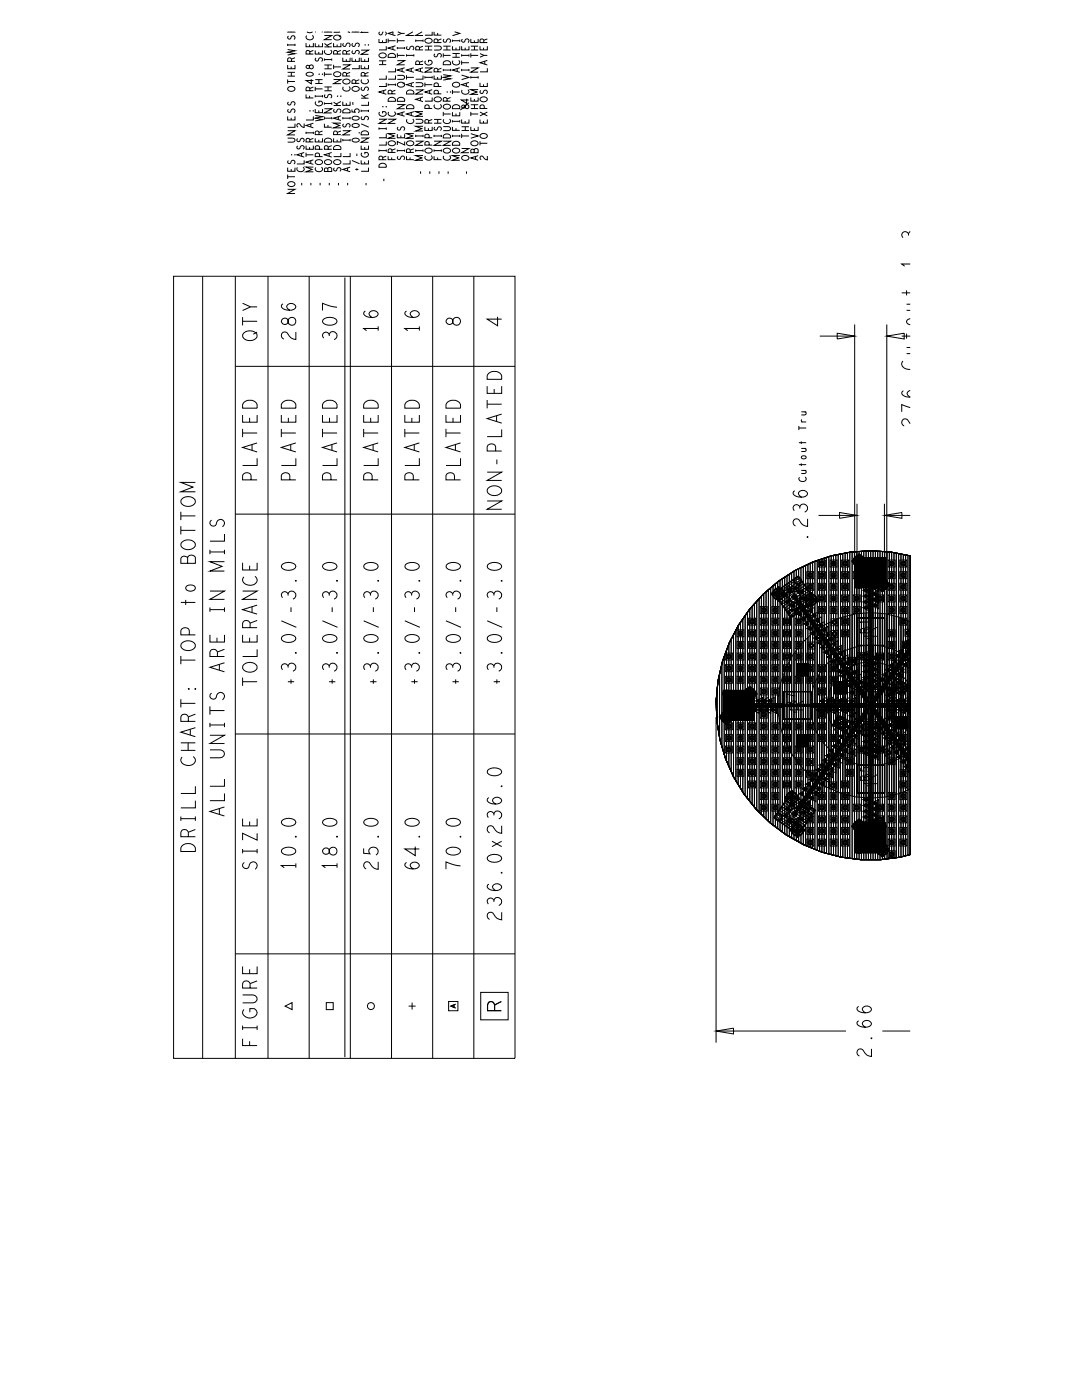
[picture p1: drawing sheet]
<svg xmlns="http://www.w3.org/2000/svg" width="216mm" height="279mm" viewBox="0 0 216 279" stroke-linecap="round" stroke-linejoin="round" font-family="sans-serif">
<g fill="none" stroke="#000" stroke-width=".2">
<path d="M57.4 6.3h1.5M57.4 9.9l1.5 .2-1.5 .3 1.5 .3-1.5 .3M57.4 13v.7h1.5v-.7M57.4 9h1.5M57.4 8.7v.5M57.4 15.9v.8M57.4 14.4h1.5M57.4 15.2h1.5M57.4 16.3h1.5M57.5 17.5a.75 .75 0 0 1 .8-.3 .75 .75 0 0 1 .5 .7 .77 .77 0 0 1-.8 .3 .77 .77 0 0 1-.6-.6zM57.6 7.2a.33 .33 0 0 0-.1 .5 .33 .33 0 0 0 .5-.1 .42 .42 0 0 1 .6-.5 .42 .42 0 0 1 .1 .8M58.1 6.3v.1"/>
<path d="M58.1 13.3v.4M58.1 14.4v.8M58.2 12.3v-.5l-.2-.2a.37 .37 0 0 0-.6 .2v.5h1.5M58.9 8.7v.5M58.9 11.5l-.7 .3M61.1 8.6v.7h1.4v-.7M61.1 18.9v.6h1.4M61.1 14.7a.94 .94 0 0 1 1.4 .1 .87 .87 0 0 1-1.4 0zM61.2 6.3l.5 .2 .7-.2M61.2 13.1a.33 .33 0 0 0 .1 .6 .33 .33 0 0 0 .4-.4 .39 .39 0 0 1 .7-.3 .39 .39 0 0 1 0 .7 .39 .39 0 0 1-.7-.3l-.1-.3zM61.8 8.9v.4M61.8 19.1v.4"/>
<path d="M61.8 10.8v-.5l-.2-.2a.37 .37 0 0 0-.5 .2v.5h1.4M61.8 18.1v-.5l-.2-.2a.37 .37 0 0 0-.5 .2v.5h1.4M62.1 15.8v.9l-1-.6h1.4M62.3 7a.55 .55 0 0 1 .1 .8 .55 .55 0 0 1-.7 .1l-.6-.3v-.3l.1-.2M62.5 10.1l-.7 .2M62.5 17.4l-.7 .2M62.9 8.6v.7h1.5v-.7M62.9 10.1v.7h1.5v-.7M62.9 15.9h1.5M62.9 16.7h1.5M62.9 17.3v.9M62.9 19v.4"/>
<path d="M62.9 17.7h1.5M62.9 19.2h1.5M63 6.3l-.1 .1M63.1 11.6a.33 .33 0 0 0-.1 .5 .33 .33 0 0 0 .5-.1 .42 .42 0 0 1 .6-.5 .42 .42 0 0 1 .1 .8M63.6 8.9v.4M63.6 10.4v.4M63.6 15.9v.8M63.7 14.8h.1M64.2 6.3l.2 .1M64.4 14.8h.1M64.4 19v.4M64.7 6.3h1.5"/>
<path d="M64.7 7.1h1.5l-1.5 .8h1.5M64.7 8.7l.9 .7M64.7 9.4h1.5M64.7 11.9h1.5M64.7 11.7v.4M64.7 14.4v.8M64.7 13h1.5M64.7 13.7h1.5M64.7 14.8h1.5M64.7 17.4h1.5M64.7 18.1h1.5M64.9 18.9a.33 .33 0 0 0-.1 .5 .33 .33 0 0 0 .6-.1 .42 .42 0 0 1 .5-.5 .42 .42 0 0 1 .1 .8"/>
<path d="M65.4 6.3v.1M65.5 13v.7M65.5 17.4v.7M66 10a.55 .55 0 0 1 .1 .7 .55 .55 0 0 1-.8 .2l-.5-.3-.1-.3 .2-.3M66.2 8.6l-1 .5M66.2 11.7v.4M66.6 8.6v.7h1.4v-.7M66.6 15.9h1.4l-1.4 .8h1.4M66.6 12.9v.9M66.6 13.4h1.4M66.7 7.2a.75 .75 0 0 1 .8-.2 .75 .75 0 0 1 .5 .6 .77 .77 0 0 1-.8 .4 .77 .77 0 0 1-.6-.6zM66.7 14.5a.75 .75 0 0 1 .8-.2 .75 .75 0 0 1 .5 .7 .77 .77 0 0 1-.8 .3 .77 .77 0 0 1-.6-.6z"/>
<path d="M67.3 8.9v.4M67.3 10.8v-.5l-.2-.2a.37 .37 0 0 0-.5 .2v.5h1.4M67.4 19.2h.1M67.8 6.3l-1.2 .1M68.1 19.2h.1M68 7.1l-.4 .3M68 10.1l-.7 .2M68.4 11.5v.8h1.5v-.8M68.4 12.9h1.5l-1.5 .9h1.5M68.5 16a.75 .75 0 0 1 .8-.2 .75 .75 0 0 1 .5 .6 .77 .77 0 0 1-.8 .4 .77 .77 0 0 1-.6-.7zM68.6 8.7a.33 .33 0 0 0-.1 .5 .33 .33 0 0 0 .5-.1 .42 .42 0 0 1 .6-.5 .42 .42 0 0 1 .1 .7M69.1 11.8v.5"/>
<path d="M69.2 10.8v-.5l-.2-.2a.37 .37 0 0 0-.6 .2v.5h1.5M69.2 15.2v-.5l-.2-.2a.37 .37 0 0 0-.6 .2v.5h1.5M69.4 6.3l.5 .2M69.6 17.3a.56 .56 0 0 1 .1 .7 .56 .56 0 0 1-.7 .2l-.5-.3-.1-.3 .1-.3M69.9 10.1l-.7 .2M69.9 14.4l-.7 .3M70.2 6.3l1.5 .1M70.2 11.5v.8h1.5v-.8M70.4 17.5a.75 .75 0 0 1 .7-.3 .75 .75 0 0 1 .6 .7 .77 .77 0 0 1-.8 .3 .77 .77 0 0 1-.6-.6zM70.4 8.7a.33 .33 0 0 0-.1 .5 .33 .33 0 0 0 .6-.1 .42 .42 0 0 1 .5-.5 .42 .42 0 0 1 .1 .7M70.4 10.1a.33 .33 0 0 0-.1 .5 .33 .33 0 0 0 .6 0 .42 .42 0 0 1 .5-.5 .42 .42 0 0 1 .1 .7M70.9 11.8v.5"/>
<path d="M71 16.6v-.4l-.2-.3a.37 .37 0 0 0-.6 .3v.4h1.5M71 6.3v.1M71.7 13v.7h-1.5M71.7 15.9l-.7 .3M72.1 10h1.4l-1.4 .8h1.4M72.1 11.5v.8h1.4v-.8M72.1 13v.7h1.4v-.7M72.1 18.9l.9 .7M72.1 19.6h1.4M72.2 17.4a.33 .33 0 0 0 0 .6 .33 .33 0 0 0 .5-.1 .42 .42 0 0 1 .6-.5 .42 .42 0 0 1 0 .7M72.3 6.3l-.2 .2h1.4M72.8 11.8v.5"/>
<path d="M72.8 13.3v.4M72.8 15.2v-.5l-.2-.2a.37 .37 0 0 0-.5 .2v.5h1.4M72.9 9h.1M73.3 15.8a.55 .55 0 0 1 .1 .8 .55 .55 0 0 1-.8 .1l-.5-.3v-.3l.1-.2M73.6 9h.1M73.5 14.4l-.7 .3M73.5 18.8l-.9 .5M75.6 7.8v.7h1.5v-.7M75.6 12.1h1.5M75.6 12.9h1.5M75.7 10.8a.75 .75 0 0 1 .8-.2 .75 .75 0 0 1 .6 .6 .77 .77 0 0 1-.9 .3 .77 .77 0 0 1-.6-.6zM76.3 8.1v.4"/>
<path d="M76.3 12.1v.8M76.5 6.3l-.3 .5a.33 .33 0 0 1-.5 .1 .33 .33 0 0 1 .1-.5M76.6 18.1v.6M76.9 6.3l.2 .4-.2 .3M77.1 9.2v.8h-1.5M77.1 15.1v.7h-1.5M77.1 16.5v.8h-1.5M77.1 17.9l-1.5 .5 1.5 .4M77.4 8.1h1.5M77.4 7.7v.8M77.4 16.7v.4M77.4 16.9h1.5"/>
<path d="M77.6 10.8a.76 .76 0 0 1 .9-.1 .76 .76 0 0 1 .4 .8h-1.5zM77.6 19.6a.77 .77 0 0 1 .9-.1 .77 .77 0 0 1 .4 .7h-1.5zM78.2 18.7v-.4l-.2-.3a.37 .37 0 0 0-.6 .3v.4h1.5M78.4 6.4v.6M78.4 9.3v.6M78.5 6.3l-1.1 .4 1.5 .4M78.9 9.1l-1.5 .5 1.5 .4M78.9 13.6v.7h-1.5M78.9 15.1v.7h-1.5M78.9 16.7v.4M78.9 18l-.7 .3M79.3 12.1h1.4l-1.4 .8h1.4"/>
<path d="M79.3 15h1a.4 .4 0 0 1 .4 .4 .4 .4 0 0 1-.4 .4h-1M79.3 11.1h1.4M79.3 7.7v.8M79.3 9.4v.4M79.3 10.6v.9M79.3 8.1h1.4M79.3 9.6h1.4M79.4 6.3l.7 .4M79.4 16.6a.75 .75 0 0 1 .8-.2 .75 .75 0 0 1 .5 .6 .77 .77 0 0 1-.8 .4 .77 .77 0 0 1-.6-.6zM79.5 19.6a.77 .77 0 0 1 .8-.1 .77 .77 0 0 1 .4 .7h-1.4zM80.2 13.7v.6M80.7 6.7h-.6l-.8 .3"/>
<path d="M80.7 13.5l-1.4 .5 1.4 .4M80.7 9.4v.4M80.7 16.5l-.3 .3M81.1 11.1h1.5M81.1 10.8v.5M81.1 15v.9M81.1 15.4h1.5M81.3 9.3a.33 .33 0 0 0-.1 .5 .33 .33 0 0 0 .5-.1 .42 .42 0 0 1 .6-.5 .42 .42 0 0 1 .1 .8M81.3 18.1a.76 .76 0 0 1 .8-.1 .76 .76 0 0 1 .5 .8h-1.5zM82.1 13.7v.6M82.1 16.6v.6M82.4 6.3l-1.3 .8h1.5"/>
<path d="M82.6 13.5l-1.5 .5 1.5 .4M82.6 16.4l-1.5 .5 1.5 .5M82.6 10.8v.5M82.9 16.5h1.1a.4 .4 0 0 1 .4 .4 .4 .4 0 0 1-.4 .4h-1.1M82.9 17.9h1.5l-1.5 .9h1.5M82.9 8.1h1.5M82.9 7.9v.4M83.7 10v-.5l-.2-.2a.37 .37 0 0 0-.6 .2v.5h1.5M83.7 12.9v-.5l-.2-.2a.37 .37 0 0 0-.6 .2v.5h1.5M83.9 13.7v.6M83.9 19.5v.6M84.2 6.3l-1.3 .8h1.5"/>
<path d="M84.4 13.5l-1.5 .5 1.5 .4M84.4 15.1v.7h-1.5M84.4 19.4l-1.5 .4 1.5 .5M84.4 7.9v.4M84.4 9.2l-.7 .3M84.4 12.1l-.7 .3M84.8 13.6h1.4l-1.4 .8h1.4M84.8 15.4h1.4M84.8 16.9h1.4M84.8 9.2h1.4M84.8 10h1.4M84.8 15.2v.5"/>
<path d="M84.8 16.5v.8M84.9 7.9a.75 .75 0 0 1 .8-.3 .75 .75 0 0 1 .5 .7 .77 .77 0 0 1-.8 .3 .77 .77 0 0 1-.6-.6zM84.9 12.1a.64 .64 0 0 0 .2 .8 .64 .64 0 0 0 .8 0l.3-.4-.1-.4-.6-.1v.4M85.5 9.2v.8M85.7 18.1v.6M86.2 6.3v.7h-1.4M86.2 17.9l-1.4 .5 1.4 .4M86.2 19.5v.7h-1.4M86.2 15.2v.5M86.6 6.3v.7h1.5M86.6 9.2h1.1a.4 .4 0 0 1 .4 .4 .4 .4 0 0 1-.4 .4h-1.1M86.6 15.1v.7h1.5v-.7"/>
<path d="M86.7 19.6a.75 .75 0 0 1 .8-.3 .75 .75 0 0 1 .5 .7 .77 .77 0 0 1-.8 .3 .77 .77 0 0 1-.6-.6zM86.8 10.7a.33 .33 0 0 0-.1 .6 .33 .33 0 0 0 .5-.1 .42 .42 0 0 1 .6-.5 .42 .42 0 0 1 .1 .7M87.3 6.6v.4M87.3 15.4v.4M87.4 8.5v-.5l-.2-.2a.37 .37 0 0 0-.6 .2v.5h1.5M87.4 14.3v-.4l-.2-.3a.37 .37 0 0 0-.6 .3v.4h1.5M87.5 17.3v-.5a.46 .46 0 0 0-.5-.3 .46 .46 0 0 0-.4 .3v.5h1.5M87.5 18.7v-.4a.46 .46 0 0 0-.5-.3 .46 .46 0 0 0-.4 .3v.4h1.5M88.1 7.8l-.7 .2M88.1 13.6l-.7 .3M88.4 14.9l1.5 .2-1.5 .3 1.5 .3-1.5 .3M88.4 11.1h1.5"/>
<path d="M88.4 9.2h1.5M88.4 10h1.5M88.4 14h1.5M88.4 10.6v.9M88.4 13.8v.4M88.6 7.8a.33 .33 0 0 0 0 .5 .33 .33 0 0 0 .5 0 .42 .42 0 0 1 .5-.5 .42 .42 0 0 1 .1 .7M88.6 12.3a.76 .76 0 0 1 .9-.1 .76 .76 0 0 1 .4 .7h-1.5zM89.2 9.2v.8M89.3 18.4h.1M90 18.4h.1M89.9 13.8v.4M89.9 19.5l-.7 .2"/>
<path d="M90.3 9.2v.8h1.4v-.8M90.3 8.1h1.4M90.3 7.9v.4M90.3 17.9v.9M90.3 10.7h1.4M90.3 11.4h1.4M90.3 18.4h1.4M90.4 16.6a.75 .75 0 0 1 .8-.2 .75 .75 0 0 1 .5 .6 .77 .77 0 0 1-.8 .4 .77 .77 0 0 1-.6-.6zM90.7 6.3l1 .4-1.4 .4M91 9.5v.5M91 10.7v.7M91.2 13.7v.6"/>
<path d="M91.5 12.1a.55 .55 0 0 1 .1 .7 .55 .55 0 0 1-.7 .1l-.5-.2v-.6M91.7 13.5l-1.4 .5 1.4 .4M91.7 7.9v.4M92.1 9.2v.8h1.5v-.8M92.1 15l1.5 .4-1.5 .5M92.1 11.1h1.5M92.1 10.8v.5M92.1 12.1v.8M92.1 13.8v.4M92.1 12.5h1.5M92.1 14h1.5M92.3 7.8a.33 .33 0 0 0-.1 .5 .33 .33 0 0 0 .5 0 .42 .42 0 0 1 .6-.5 .42 .42 0 0 1 .1 .7"/>
<path d="M92.8 9.5v.5M93.1 16.6v.6M93.1 19.7v.9l-1-.6h1.4M93.4 17.9a.56 .56 0 0 1 0 .8 .56 .56 0 0 1-.7 .1l-.5-.3v-.5M93.6 16.4l-1.5 .5 1.5 .5M93.6 10.8v.5M93.6 13.8v.4M93.9 7.8v.7h1.5v-.7M93.9 13.6h1.5l-1.5 .8h1.5M93.9 19.5v.7h1.5v-.7M93.9 11.1h1.5M93.9 15.4h1.5"/>
<path d="M93.9 9.2h1.5M93.9 10h1.5M93.9 10.6v.9M93.9 15.2v.5M94.7 8.1v.4M94.7 19.8v.4M94.7 9.2v.8M95.4 17.9h-1.5l1.3 .5-1.3 .4h1.5M95.4 15.2v.5M95.8 9.2v.8h1.4v-.8M95.8 16.5v.8h1.4v-.8M95.8 10.7l.8 .4"/>
<path d="M95.9 19.6a.75 .75 0 0 1 .8-.3 .75 .75 0 0 1 .5 .7 .77 .77 0 0 1-.8 .3 .77 .77 0 0 1-.6-.6zM95.9 18.1a.33 .33 0 0 0 0 .5 .33 .33 0 0 0 .5-.1 .42 .42 0 0 1 .6-.5 .42 .42 0 0 1 0 .7M96.5 9.5v.5M96.5 16.8v.5M96.5 8.5v-.5l-.2-.2a.37 .37 0 0 0-.5 .2v.5h1.4M96.7 12.2v.6M97.2 11.1h-.6l-.8 .3M97.2 12.1l-1.4 .4 1.4 .5M97.2 13.6v.7h-1.4M97.2 7.8l-.7 .2M57.4 23.2v.7h1.5v-.7M57.4 26.1h1.5l-1.5 .8h1.5"/>
<path d="M57.4 27.6h1a.4 .4 0 0 1 .4 .6l-.4 .2h-1M57.4 33.5v.7h1.5v-.7M57.4 37.8h1.5l-1.5 .8h1.5M57.4 34.9v.8M57.4 35.3h1.5M57.5 36.5a.75 .75 0 0 1 .8-.3 .75 .75 0 0 1 .5 .7 .77 .77 0 0 1-.8 .3 .77 .77 0 0 1-.6-.6zM57.6 20.3a.33 .33 0 0 0-.1 .6 .33 .33 0 0 0 .5-.1 .42 .42 0 0 1 .6-.5 .42 .42 0 0 1 .1 .7M57.6 21.8a.33 .33 0 0 0-.1 .5 .33 .33 0 0 0 .5 0 .42 .42 0 0 1 .6-.5 .42 .42 0 0 1 .1 .7M57.6 32a.33 .33 0 0 0-.1 .6 .33 .33 0 0 0 .5-.1 .42 .42 0 0 1 .6-.5 .42 .42 0 0 1 .1 .7M58.1 23.5v.4M58.1 33.7v.5M58.3 30.9h.1"/>
<path d="M58.9 30.9h.1M58.9 24.7v.7h-1.5M59.4 27.7a.33 .33 0 0 0-.1 .5 .33 .33 0 0 0 .6-.1 .42 .42 0 0 1 .5-.5 .42 .42 0 0 1 .1 .8M59.4 29.1a.33 .33 0 0 0-.1 .5 .33 .33 0 0 0 .6 0 .42 .42 0 0 1 .5-.5 .42 .42 0 0 1 .1 .7M60.2 30.6v.6M60.2 36.5v.5M60.5 33.4a.55 .55 0 0 1 .1 .7 .55 .55 0 0 1-.8 .2l-.5-.3-.1-.3 .2-.3M60.7 24.7v.7a1.21 1.21 0 0 1-1-.7 .37 .37 0 0 0-.5 .2 .37 .37 0 0 0 .3 .5M60.7 30.4l-1.5 .5 1.5 .4M60.7 32v.7h-1.5M61.1 29.1v.7h1.4v-.7M61.1 26.5h1.4"/>
<path d="M61.1 26.3v.4M61.1 30.5v.8M61.1 30.9h1.4M61.8 29.4v.4M61.8 28.3v-.4l-.2-.3a.37 .37 0 0 0-.5 .3v.4h1.4M61.9 22.1h.1M62 24.8v.5M62 32.1v.5M62 36.5v.5M62.6 22.1h.1M62.5 23.2v.7h-1.4M62.5 24.6l-1.4 .4 1.4 .5"/>
<path d="M62.5 31.9l-1.4 .5 1.4 .4M62.5 33.3h-1.4l1.2 .5-1.2 .5h1.4M62.5 26.3v.4M62.5 27.6l-.7 .3M62.9 21.8v.7h1.5v-.7M62.9 23l1.5 .3-1.5 .3 1.5 .3-1.5 .2M62.9 27.6v.7h1.5v-.7M63 32.1a.75 .75 0 0 1 .8-.2 .75 .75 0 0 1 .5 .6 .77 .77 0 0 1-.8 .3 .77 .77 0 0 1-.6-.6zM63 20.3a.64 .64 0 0 0 .2 .8 .64 .64 0 0 0 .9-.1l.3-.4-.2-.3-.6-.1v.4M63.6 22v.5M63.6 27.9v.4M63.7 26.9v-.5l-.2-.2a.37 .37 0 0 0-.6 .2v.5h1.5"/>
<path d="M63.7 29.8v-.4a.46 .46 0 0 0-.4-.3 .46 .46 0 0 0-.4 .3v.4h1.5M63.7 31.3v-.5a.46 .46 0 0 0-.4-.3 .46 .46 0 0 0-.4 .3v.5h1.5M63.9 36.5v.5M64.1 33.4a.55 .55 0 0 1 .1 .7 .55 .55 0 0 1-.7 .2l-.5-.3-.1-.3 .1-.3M64.4 26.1l-.7 .3M64.7 21.7h1.5l-1.5 .8h1.5M64.7 24.7v.7h1.5M64.7 20.4v.5M64.7 23.4v.4M64.7 20.7h1.5M64.7 23.6h1.5M64.9 32.1a.75 .75 0 0 1 .7-.2 .75 .75 0 0 1 .6 .6 .77 .77 0 0 1-.8 .3 .77 .77 0 0 1-.6-.6z"/>
<path d="M64.9 27.7a.77 .77 0 0 1 .9-.1 .77 .77 0 0 1 .4 .8h-1.5zM65.4 33.7l-.4-.2-.2 .1-.1 .6h1.5v-.6l-.4-.2-.3 .1-.1 .7M65.4 25v.4M65.5 29.8v-.5l-.2-.2a.37 .37 0 0 0-.6 .2v.5h1.5M65.7 30.6v.6M65.7 36.5v.5M66.2 30.4l-1.5 .5 1.5 .4M66.2 20.4v.5M66.2 23.4v.4M66.2 29.1l-.7 .2M66.6 27.6v.7h1.4v-.7M66.6 20.4l.9 .7"/>
<path d="M66.6 21.1h1.4M66.7 32.1a.75 .75 0 0 1 .8-.2 .75 .75 0 0 1 .5 .6 .77 .77 0 0 1-.8 .3 .77 .77 0 0 1-.6-.6zM66.7 21.8a.33 .33 0 0 0 0 .5 .33 .33 0 0 0 .5 0 .42 .42 0 0 1 .6-.5 .42 .42 0 0 1 0 .7M66.7 29.2a.76 .76 0 0 1 .9-.1 .76 .76 0 0 1 .4 .7h-1.4zM66.7 33.5a.33 .33 0 0 0 0 .5 .33 .33 0 0 0 .5-.1 .42 .42 0 0 1 .6-.4 .42 .42 0 0 1 0 .7M67.3 27.9v.4M67.3 26.9v-.5l-.2-.2a.37 .37 0 0 0-.5 .2v.5h1.4M67.5 23.3v.6M67.5 36.5v.5M68 23.1l-1.4 .5 1.4 .4M68 24.6h-1.4l1.2 .4-1.2 .5h1.4M68 30.5v.8h-1.4"/>
<path d="M68 20.3l-.9 .5M68 26.1l-.7 .3M68.4 20.3v.7h1.5v-.7M68.4 26.1h1.5l-1.5 .8h1.5M68.4 23.6h1.5M68.4 23.4v.4M68.4 27.7v.5M68.4 28h1.5M68.6 21.9a.76 .76 0 0 1 .8-.1 .76 .76 0 0 1 .5 .7h-1.5zM68.6 24.7a.33 .33 0 0 0-.1 .6 .33 .33 0 0 0 .5-.1 .42 .42 0 0 1 .6-.5 .42 .42 0 0 1 .1 .7M69.1 20.6v.4M69.3 33.5v.6"/>
<path d="M69.4 36.5v.5M69.9 30.5v.8h-1.5M69.9 32v.7h-1.5M69.9 33.4l-1.5 .4 1.5 .5M69.9 23.4v.4M69.9 27.7v.5M70.2 21.8v.5l.7 .1a.44 .44 0 0 1 .1-.6 .44 .44 0 0 1 .6 .1 .44 .44 0 0 1-.1 .6M70.2 20.5l.3 .1M70.2 20.7l.3 .1M70.2 32l1.5 .7M70.3 23.4a.93 .93 0 0 1 1.4 .2 .87 .87 0 0 1-1.5 0zM70.3 24.9a.94 .94 0 0 1 1.4 .1 .86 .86 0 0 1-1.5 0z"/>
<path d="M70.3 27.8a.93 .93 0 0 1 1.4 .2 .87 .87 0 0 1-1.5 0zM70.9 33.8h.6M71.2 30.7v.4M71.2 33.6v.4M71.7 26.5h.1M72.1 27.6h1.4l-1.4 .8h1.4M72.1 29.1v.7h1.4v-.7M72.1 32v.7h1.4v-.7M72.1 22.1h1.4M72.1 21.9v.4M72.1 24.7l1.5 .7M72.2 30.5a.64 .64 0 0 0 .2 .8 .64 .64 0 0 0 .8 0l.3-.5-.1-.3-.6-.1v.4"/>
<path d="M72.2 23.3a.33 .33 0 0 0 0 .5 .33 .33 0 0 0 .5-.1 .42 .42 0 0 1 .6-.5 .42 .42 0 0 1 0 .8M72.2 26.3a.76 .76 0 0 1 .9-.2 .76 .76 0 0 1 .4 .8h-1.4zM72.8 29.4v.4M72.8 32.3v.4M73 36.5v.5M73.5 20.3v.7h-1.4M73.5 33.5v.7h-1.4M73.5 21.9v.4M75.6 23.8h1.5l-1.5 .8h1.5M75.6 25.7h1.5M75.6 25.5v.4M75.6 29.8v.5"/>
<path d="M75.6 30.1h1.5M75.8 22.4a.64 .64 0 0 0 .1 .8 .64 .64 0 0 0 .9-.1l.3-.4-.2-.3-.6-.1v.3M75.8 32.8a.77 .77 0 0 1 .8-.2 .77 .77 0 0 1 .5 .8h-1.5zM76.4 31.9v-.5l-.2-.2a.37 .37 0 0 0-.6 .2v.5h1.5M76.5 21.3h.1M76.6 35.7v.4M77.1 21.3h.1M77.1 26.8v.7h-1.5M77.1 28.2v.8h-1.5M77.1 25.5v.4M77.1 29.8v.5M77.1 31.2l-.7 .2"/>
<path d="M77.4 23.8h1.5l-1.5 .8h1.5M77.4 31.2v.7h1.5M77.6 28.3a.75 .75 0 0 1 .8-.2 .75 .75 0 0 1 .5 .6 .77 .77 0 0 1-.8 .4 .77 .77 0 0 1-.6-.6zM78.2 31.4v.5M78.2 30.4v-.4l-.2-.3a.37 .37 0 0 0-.6 .3v.4h1.5M78.7 22.3a.56 .56 0 0 1 .1 .7 .56 .56 0 0 1-.8 .2l-.5-.3 .1-.6M78.9 26.7h-1.5l1.3 .4-1.3 .5h1.5M78.9 29.7l-.7 .3M79.3 20.9h1.4l-1.4 .8h1.4M79.3 26.8v.7h1.4v-.7M79.3 30.1h1.4M79.3 29.8v.5"/>
<path d="M79.5 25.4a.33 .33 0 0 0-.1 .5 .33 .33 0 0 0 .5-.1 .42 .42 0 0 1 .6-.5 .42 .42 0 0 1 0 .8M79.5 31.2a.33 .33 0 0 0-.1 .5 .33 .33 0 0 0 .5-.1 .42 .42 0 0 1 .6-.4 .42 .42 0 0 1 0 .7M80 27.1v.4M80.2 22.5v.5M80.7 22.3l-1.4 .4 1.4 .5M80.7 28.2v.7l-1.4-.7v.7M80.7 29.8v.5M81.1 31.2v.7h1.5M81.2 28.3a.75 .75 0 0 1 .8-.2 .75 .75 0 0 1 .6 .6 .77 .77 0 0 1-.9 .4 .77 .77 0 0 1-.6-.6zM81.3 21.1a.76 .76 0 0 1 .8-.2 .76 .76 0 0 1 .5 .8h-1.5zM81.8 31.4v.5M81.9 30.4v-.4l-.2-.3a.37 .37 0 0 0-.6 .3v.4h1.5"/>
<path d="M82.1 22.5v.5M82.4 23.8a.55 .55 0 0 1 0 .7 .55 .55 0 0 1-.7 .1l-.5-.2v-.6M82.6 22.3l-1.5 .4 1.5 .5M82.6 26.7h-1.5l1.2 .4-1.2 .5h1.5M82.6 29.7l-.7 .3M82.9 23.8h1.1a.4 .4 0 0 1 .4 .6l-.4 .2h-1.1M82.9 28.2h1.5l-1.5 .8h1.5M82.9 30.1h1.5M82.9 27.1h1.5M82.9 26.9v.5M82.9 29.8v.5M83.9 34.2v.5"/>
<path d="M84.4 22.3h-1.5l1.3 .4-1.3 .5h1.5M84.4 25.2h-1.5l1.3 .5-1.3 .4h1.5M84.4 31h-1.5l1.3 .5-1.3 .5h1.5M84.4 26.9v.5M84.4 29.8v.5M84.8 25.3v.7h1.4v-.7M84.9 29.8a.75 .75 0 0 1 .8-.2 .75 .75 0 0 1 .5 .6 .77 .77 0 0 1-.8 .3 .77 .77 0 0 1-.6-.6zM85.5 25.6v.4M85.5 24.6v-.5l-.2-.2a.37 .37 0 0 0-.5 .2v.5h1.4M85.6 21.6v-.4a.46 .46 0 0 0-.4-.3 .46 .46 0 0 0-.4 .3v.4h1.4M85.6 27.5v-.4a.46 .46 0 0 0-.4-.3 .46 .46 0 0 0-.4 .3v.4h1.4M85.6 29v-.5a.46 .46 0 0 0-.4-.3 .46 .46 0 0 0-.4 .3v.5h1.4"/>
<path d="M85.8 34.2v.5M86 31.1a.56 .56 0 0 1 .1 .7 .56 .56 0 0 1-.7 .2l-.5-.3v-.6M86.2 23.8l-.7 .3M86.6 28.2h1.5l-1.5 .8h1.5M86.6 31.2v.7h1.5M86.6 30.1h1.5M86.6 23.8h1.5M86.6 24.6h1.5M86.6 27.1h1.5M86.6 26.9v.5M86.6 29.8v.5M86.8 25.4a.33 .33 0 0 0-.1 .5 .33 .33 0 0 0 .5-.1 .42 .42 0 0 1 .6-.5 .42 .42 0 0 1 .1 .8"/>
<path d="M87.3 31.4v.5M87.3 23.8v.8M87.6 34.2v.5M87.9 20.8a.55 .55 0 0 1 0 .8 .55 .55 0 0 1-.7 .1l-.5-.3v-.5M88.1 26.9v.5M88.1 29.8v.5M88.4 25.3h1.1a.4 .4 0 0 1 .4 .4 .4 .4 0 0 1-.4 .4h-1.1M88.4 28.2h1.5l-1.5 .8h1.5M88.4 22.3v.9M88.4 22.7h1.5M88.6 21a.75 .75 0 0 1 .8-.2 .75 .75 0 0 1 .5 .6 .77 .77 0 0 1-.8 .4 .77 .77 0 0 1-.6-.7zM88.6 29.8a.75 .75 0 0 1 .8-.2 .75 .75 0 0 1 .5 .6 .77 .77 0 0 1-.8 .3 .77 .77 0 0 1-.6-.6z"/>
<path d="M88.6 26.9a.76 .76 0 0 1 .9-.1 .76 .76 0 0 1 .4 .7h-1.5zM89.2 20.2v-.5l-.2-.2a.37 .37 0 0 0-.6 .2v.5h1.5M89.4 34.2v.5M89.7 23.8a.55 .55 0 0 1 .1 .7 .55 .55 0 0 1-.8 .1l-.5-.2 .1-.6M89.7 31.1a.56 .56 0 0 1 .1 .7 .56 .56 0 0 1-.8 .2l-.5-.3 .1-.6M90.3 22.4v.7h1.4v-.7M90.3 25.3v.7h1.4M90.3 27.1h1.4M90.3 24v.4M90.3 26.9v.5M90.3 24.2h1.4M90.4 29.8a.75 .75 0 0 1 .8-.2 .75 .75 0 0 1 .5 .6 .77 .77 0 0 1-.8 .3 .77 .77 0 0 1-.6-.6z"/>
<path d="M90.4 21.1a.76 .76 0 0 1 .9-.2 .76 .76 0 0 1 .4 .8h-1.4zM90.4 28.4a.77 .77 0 0 1 .9-.2 .77 .77 0 0 1 .4 .8h-1.4zM91 22.7v.4M91 25.6v.4M91.7 31h-1.4l1.2 .5-1.2 .5h1.4M91.7 24v.4M91.7 26.9v.5M92.1 23.8v.8h1.5v-.8M92.1 29.6h1.5l-1.5 .9h1.5M92.1 27.1h1.5M92.1 26.7v.9M92.1 25.3h1.5"/>
<path d="M92.1 26.1h1.5M92.2 31.2a.75 .75 0 0 1 .8-.2 .75 .75 0 0 1 .5 .7 .77 .77 0 0 1-.8 .3 .77 .77 0 0 1-.6-.6zM92.3 21a.33 .33 0 0 0 .1 .6 .33 .33 0 0 0 .4-.4 .39 .39 0 0 1 .6-.2 .39 .39 0 0 1 0 .6 .39 .39 0 0 1-.6-.2l-.2-.4zM92.8 24.1v.5M92.8 25.3v.8M93.1 34.2v.5M93.6 20.5l-1.7 1.5M93.9 25.3v.7h1.5v-.7M93.9 26.7l1.5 .4-1.5 .5M93.9 22.7h1.5M93.9 22.3v.9M93.9 20.9h1.5"/>
<path d="M93.9 21.7h1.5M94.1 28.3a.75 .75 0 0 1 .8-.2 .75 .75 0 0 1 .5 .6 .77 .77 0 0 1-.8 .4 .77 .77 0 0 1-.6-.6zM94.6 29.9l-.3-.2-.3 .2-.1 .6h1.5v-.6l-.4-.3-.3 .2-.1 .7M94.7 25.6v.4M94.7 20.9v.8M94.9 31.2v.6M95.4 31.1l-1.5 .4 1.5 .5M95.8 23.8v.8h1.4v-.8M95.8 22.4l1.4 .7M95.8 28.2v.8M95.8 28.6h1.4M95.9 26.9a.75 .75 0 0 1 .8-.3 .75 .75 0 0 1 .5 .7 .77 .77 0 0 1-.8 .3 .77 .77 0 0 1-.6-.6z"/>
<path d="M96.5 24.1v.5M96.6 21.6v-.4a.46 .46 0 0 0-.4-.3 .46 .46 0 0 0-.4 .3v.4h1.4M97.2 31.1v.8a1.24 1.24 0 0 1-1-.7 .37 .37 0 0 0-.4 .2 .37 .37 0 0 0 .2 .5M97.2 22.4l-1.4 .7M34.6 55.1h68.2v156.1h-68.2zM40.4 55.1v156.1M47 55.1v156.1M53.5 55.1v156.1M61.7 55.1v156.1M68.8 55.4v155.6M69.9 55.1v156.1M78.1 55.1v156.1"/>
<path d="M86.3 55.1v156.1M94.5 55.1v156.1M179.9 58.4h1.7M180.9 57.9v1M181.3 46.7a.7 .7 0 0 0-1.1-.4 .7 .7 0 0 0 0 1.1M181.6 46.2l-.2 .2-.1 .6M181.6 52.7h-1.7l.6 .4M47 73.1h55.8M48.4 60.5l1.6 .7M48.4 63.3v1.6M48.4 64.1h2.9M48.6 66.5a1.66 1.66 0 0 1 2.7 .5 1.56 1.56 0 0 1-1.4 1 1.56 1.56 0 0 1-1.5-1z"/>
<path d="M51.3 61.2h-1.3l-1.6 .8M51.3 66.3l-.8 .4M56.5 60.6l-.4 .5a1.77 1.77 0 0 0 2.5 .6l.3-.2a.86 .86 0 0 0-.4-.9 .86 .86 0 0 0-1 .1l-.2 .2a.75 .75 0 0 0 .5 1M56.5 63.6a.66 .66 0 0 0 .1 1.1 .66 .66 0 0 0 .9-.8 .78 .78 0 0 1 1.2-.4 .78 .78 0 0 1 0 1.3 .78 .78 0 0 1-1.2-.5 .66 .66 0 0 0-.3-.7 .66 .66 0 0 0-.7 0zM59 66.2v1.6a1.94 1.94 0 0 1-1.7-1.4 .73 .73 0 0 0-1.1 .2 .73 .73 0 0 0 .4 1.1M64.4 63.8a2.07 2.07 0 0 1 2.8 0 .65 .65 0 0 1-.6 1l-.8 .1a1.41 1.41 0 0 1-1.5-.8zM65.7 66.7a.7 .7 0 0 0-1-.3 .7 .7 0 0 0-.1 1.1M65.7 67.1a.81 .81 0 0 1 .7-.9 .81 .81 0 0 1 .9 .7 .81 .81 0 0 1-.6 .9M67.3 61.3l-1.2-.2-1.8-.6v1.5M72.9 62.1l-.3 .4a1.77 1.77 0 0 0 2.5 .7l.3-.3a.86 .86 0 0 0-.5-.9 .86 .86 0 0 0-1 .2l-.2 .2a.76 .76 0 0 0 .6 1M75.5 65.6h-2.9l.5 .4M75.5 65.1v.9"/>
<path d="M81.1 62.1l-.3 .4a1.77 1.77 0 0 0 2.5 .7l.3-.3a.86 .86 0 0 0-.5-.9 .86 .86 0 0 0-1 .2l-.2 .2a.76 .76 0 0 0 .6 1M83.7 65.6h-2.9l.6 .4M83.7 65.1v.9M89.3 63.6a.66 .66 0 0 0 .2 1.1 .66 .66 0 0 0 .8-.8 .79 .79 0 0 1 1.3-.4 .79 .79 0 0 1 0 1.3 .79 .79 0 0 1-1.3-.5 .66 .66 0 0 0-.2-.7 .66 .66 0 0 0-.8 0zM97.2 77.1v1.4h2.9v-1.4M97.2 79.8v1.7M97.5 74.5a1.66 1.66 0 0 1 2.6 .5v.7h-2.9v-.7zM98.6 77.6v.9M99.3 63.2v1.8l-2.1-1.3h2.9M163.6 67.1h6.9M167.1 66.5l3.4 .6-3.4 .6zM170.5 64.8v73.7"/>
<path d="M176.9 67.1l3.5-.6v1.2zM176.9 67.1h.9M176.9 64.8v73.7M179.9 67.1h1.7M180.2 72a.91 .91 0 0 0 .4 1.6l1 .1M180.9 66.6v1M180.9 60.7h.7M180.9 61.9h.7M180.9 69.3h.7M180.9 70.6h.7M181.6 63.6a.65 .65 0 0 0-.7 .8l.7 .4M181.6 77.9a.59 .59 0 0 0-.6 .5 .59 .59 0 0 0 .3 .6l.2 .3a1.52 1.52 0 0 1-1.6-.9l.4-.4"/>
<path d="M36.3 99.5a1.66 1.66 0 0 1 2.7 .6 1.56 1.56 0 0 1-1.5 1 1.56 1.56 0 0 1-1.4-1zM39 96.3h-2.9l2.4 .9-2.4 .9h2.9M48.4 82.8v1.5h2.9v-1.5M48.4 85.6v1.6M48.4 86.4h2.9M48.7 80.2a1.65 1.65 0 0 1 2.6 .5v.8h-2.9v-.8zM49.8 83.4v.9M50.1 95.8v-.9a.91 .91 0 0 0-.8-.6 .91 .91 0 0 0-.9 .6v.9h2.9M50.3 88.7v1.2M51.3 88.4l-2.9 .9 2.9 .9M51.3 91.5v1.4h-2.9M56.1 82.8v1.5h2.9v-1.5"/>
<path d="M56.1 86.4h2.9M56.1 85.6v1.6M56.5 80.2a1.65 1.65 0 0 1 2.5 .5v.8h-2.9v-.8zM57.5 83.4v.9M57.8 95.8v-.9a.91 .91 0 0 0-.8-.6 .91 .91 0 0 0-.9 .6v.9h2.9M58 88.7v1.2M59 88.4l-2.9 .9 2.9 .9M59 91.5v1.4h-2.9M64.3 82.8v1.5h3v-1.5M64.3 85.6v1.6M64.3 86.4h3M64.7 80.2a1.66 1.66 0 0 1 2.6 .5v.8h-3v-.8z"/>
<path d="M65.8 83.4v.9M66 95.8v-.9a.91 .91 0 0 0-.8-.6 .91 .91 0 0 0-.9 .6v.9h3M66.2 88.7v1.2M67.3 88.4l-3 .9 3 .9M67.3 91.5v1.4h-3M72.6 82.8v1.5h2.9v-1.5M72.6 86.4h2.9M72.6 85.6v1.6M72.9 80.2a1.65 1.65 0 0 1 2.6 .5v.8h-2.9v-.8zM74 83.4v.9M74.3 95.8v-.9a.91 .91 0 0 0-.9-.6 .91 .91 0 0 0-.8 .6v.9h2.9M74.4 88.7v1.2"/>
<path d="M75.5 88.4l-2.9 .9 2.9 .9M75.5 91.5v1.4h-2.9M80.8 82.8v1.5h2.9v-1.5M80.8 85.6v1.6M80.8 86.4h2.9M81.1 80.2a1.65 1.65 0 0 1 2.6 .5v.8h-2.9v-.8zM82.2 83.4v.9M82.5 95.8v-.9a.91 .91 0 0 0-.9-.6 .91 .91 0 0 0-.8 .6v.9h2.9M82.7 88.7v1.2M83.7 88.4l-2.9 .9 2.9 .9M83.7 91.5v1.4h-2.9M89 82.8v1.5h2.9v-1.5"/>
<path d="M89 86.4h2.9M89 85.6v1.6M89.3 80.2a1.66 1.66 0 0 1 2.6 .5v.8h-2.9v-.8zM90.4 83.4v.9M90.7 95.8v-.9a.91 .91 0 0 0-.9-.6 .91 .91 0 0 0-.8 .6v.9h2.9M90.9 88.7v1.2M91.9 88.4l-2.9 .9 2.9 .9M91.9 91.5v1.4h-2.9M97.2 94.2h2.9l-2.9 1.7h2.9M97.2 100h2.9l-2.9 1.6h2.9M97.2 80.7h2.9M97.4 97.4a1.66 1.66 0 0 1 2.7 .5 1.56 1.56 0 0 1-1.4 1 1.56 1.56 0 0 1-1.5-1z"/>
<path d="M98.9 90v-.8a.91 .91 0 0 0-.8-.6 .91 .91 0 0 0-.9 .6v.8h2.9M99.1 83v1.1M99.1 91.7v.9M100.1 82.6l-2.9 .9 2.9 .9M100.1 85.7v1.4h-2.9M158.6 97.9l-.4 .5a1.77 1.77 0 0 0 2.6 .6l.2-.2a.86 .86 0 0 0-.4-.9 .86 .86 0 0 0-1 .1l-.2 .2a.75 .75 0 0 0 .5 1M159.4 85v.8M159.4 85.4h1.5M159.4 88.3h1.5M159.4 92.7h1.5M159.9 88.1v.5M159.9 92.5v.5"/>
<path d="M159.9 82.2h1M159.9 84.2h1M159.9 89.5h1M159.9 93.9h1M160 83.7l-.1 .2 .2 .3M160 91.1l.6-.1 .2 .2a.46 .46 0 0 1-.4 .4 .46 .46 0 0 1-.5-.4zM160.6 82.2l.2 .2-.1 .3-.8 .1M160.6 89.5l.2 .2-.1 .3-.8 .1M160.6 93.9l.2 .2-.1 .3-.8 .1M160.6 95.2a.56 .56 0 0 1 .1 .8 .56 .56 0 0 1-.7 .1l-.5-.3-.1-.3 .1-.2M181.6 81.3l-1.7-.6v1.5M181.6 84.5l-.5-.7a.73 .73 0 0 0-1.1 .2 .73 .73 0 0 0 .4 1"/>
<path d="M36.1 102.1v1.7M36.1 105v1.7M36.1 103h2.9M36.1 105.8h2.9M36.3 108.2a1.66 1.66 0 0 1 2.7 .5 1.56 1.56 0 0 1-1.5 1 1.56 1.56 0 0 1-1.4-1zM37.1 119.7v1M37.3 116.9a1.1 1.1 0 0 1 1.7 .5 1.04 1.04 0 0 1-1 .6 1.04 1.04 0 0 1-.9-.6zM37.4 111.3a.78 .78 0 0 0-1.3 .2v.9h2.9v-1.2a.85 .85 0 0 0-.8-.4 .85 .85 0 0 0-.8 .5v1.1M41.9 118h2.9l-2.9 1.6h2.9M41.9 110.2h2.9M41.9 109.7v.9M42.2 103.8a.66 .66 0 0 0-.1 1 .66 .66 0 0 0 1-.1 .83 .83 0 0 1 1.2-1 .83 .83 0 0 1 .1 1.5"/>
<path d="M44.8 106.6v1.4h-2.9M44.8 112.1h-2.9l2.4 .9-2.4 1h2.9M44.8 109.7v.9M47 102.6h55.8M48.4 112.3v1.5h2.9v-1.5M48.4 118h2.9l-2.9 1.6h2.9M49.8 112.9v.9M50.9 115a.93 .93 0 0 1 .4 1 .93 .93 0 0 1-.9 .7 1.47 1.47 0 0 1-2-1.1l.2-.5M56.2 112.7a2.07 2.07 0 0 1 2.7 0 .65 .65 0 0 1-.5 1l-.8 .1a1.4 1.4 0 0 1-1.5-.8zM57.5 118.5a.7 .7 0 0 0-1.1-.3 .7 .7 0 0 0 0 1.1M57.5 118.9a.81 .81 0 0 1 .7-.9 .81 .81 0 0 1 .9 .7 .81 .81 0 0 1-.6 .9M59 115.8l.1 .2z"/>
<path d="M64.4 112.7a2.07 2.07 0 0 1 2.8 0 .65 .65 0 0 1-.6 1l-.8 .1a1.41 1.41 0 0 1-1.5-.8zM65.7 118.5a.7 .7 0 0 0-1-.3 .7 .7 0 0 0-.1 1.1M65.7 118.9a.81 .81 0 0 1 .7-.9 .81 .81 0 0 1 .9 .7 .81 .81 0 0 1-.6 .9M67.2 115.8l.1 .2zM72.7 112.7a2.07 2.07 0 0 1 2.7 0 .65 .65 0 0 1-.6 1l-.8 .1a1.4 1.4 0 0 1-1.4-.8zM73.9 118.5a.7 .7 0 0 0-1-.3 .7 .7 0 0 0-.1 1.1M73.9 118.9a.81 .81 0 0 1 .7-.9 .81 .81 0 0 1 .9 .7 .81 .81 0 0 1-.6 .9M75.4 115.8l.1 .2zM80.9 112.7a2.07 2.07 0 0 1 2.7 0 .65 .65 0 0 1-.6 1l-.8 .1a1.41 1.41 0 0 1-1.4-.8zM82.1 118.5a.7 .7 0 0 0-1-.3 .7 .7 0 0 0-.1 1.1M82.1 118.9a.81 .81 0 0 1 .7-.9 .81 .81 0 0 1 .9 .7 .81 .81 0 0 1-.6 .9M83.6 115.8l.1 .2z"/>
<path d="M89.1 112.7a2.07 2.07 0 0 1 2.7 0 .65 .65 0 0 1-.5 1l-.9 .1a1.41 1.41 0 0 1-1.4-.8zM90.3 118.5a.7 .7 0 0 0-1-.3 .7 .7 0 0 0-.1 1.1M90.3 118.9a.81 .81 0 0 1 .7-.9 .81 .81 0 0 1 .9 .7 .81 .81 0 0 1-.6 .9M91.8 115.8l.1 .2zM97.3 112.7a2.07 2.07 0 0 1 2.7 0 .65 .65 0 0 1-.5 1l-.8 .1a1.4 1.4 0 0 1-1.5-.8zM98.6 118.5a.7 .7 0 0 0-1.1-.3 .7 .7 0 0 0-.1 1.1M98.6 118.9a.81 .81 0 0 1 .7-.9 .81 .81 0 0 1 .9 .7 .81 .81 0 0 1-.7 .9M100.1 115.8l.1 .2zM151 119.9v41.7M151.5 119.4v42.7M151.9 118.9v43.7M152.3 118.6a30.9 30.9 0 0 1 29.3-7.7v59.6a30.8 30.8 0 0 1-34.7-14.6 30.8 30.8 0 0 1 5.4-37.3z"/>
<path d="M152.4 118.5v44.6M152.9 118.1v45.4M153.3 117.6v46.3M153.8 117.2v47.1M154 118.3h1.4l.2 .3-.2 .2h-1.4l-.1-.2zM154.2 116.8v1.3M154.2 118.9v45.8M154.4 118.4l4.9-3.5 3.5 4.9-5 3.5zM154.5 118.4l4.8-3.4 3.3 4.8-4.7 3.4zM154.6 118.5h1.4M154.7 116.5v1.1M154.7 119.5v43.2"/>
<path d="M155.1 117.2l.1-.1 .4 .1v1.4l-.2 .2-.3-.2zM155.1 118.4l.1-.1 .4 .1v1.4l-.2 .2-.3-.2zM155.1 118.4l.1-.1h1.4l.2 .3-.2 .2h-1.4zM155.2 116.1v1.3M155.2 119.7v42.6M155.3 118.5l-.1-.1v.2h-.1M155.3 117.8v1.4M155.6 115.8v1.6M155.6 119.7v42.7M156.1 115.4v2.3M156.1 119.4v46.7M156.1 118.8l1.4-.7v1.4z"/>
<path d="M156.6 115.1v51.3M156.9 117.7l1.4-.7v1.4zM157 114.8v43.8M157.2 116.5l.3 .1v.3l-.8 .6M157.3 117.8a.27 .27 0 0 0 0 .4 .27 .27 0 0 0 .4 0 .27 .27 0 0 0 0-.4 .31 .31 0 0 1 .2-.4 .31 .31 0 0 1 .3 .4 .31 .31 0 0 1-.5 .2l-.1-.2zM157.5 114.5v4.3M157.5 119.4v2.5M157.9 119.1l.7-.7 .7 .7-.7 .7zM158 114.3v3.9M158.2 117.4l1.4-.7v1.4zM158.4 119l.3-.1 6.5 9.3-.2 .3-.2-.1-6.5-9.2zM158.4 114v4"/>
<path d="M158.5 119v.1M158.5 119l-.2 .1M158.9 113.7v1.5M158.9 116.5v1.6M159.3 118.1l1.4-.7v1.4zM159.4 113.5v1.7M159.4 116.5v1.8M159.4 119.9v41.8M159.4 119.7l.4 .1-.1 .4-.7 .5M159.6 115.3l-5 3.4M159.6 101.2a.7 .7 0 0 0-1.1-.4 .7 .7 0 0 0 0 1.1M159.6 101.5a.81 .81 0 0 1 .7-.9 .81 .81 0 0 1 .9 .7 .81 .81 0 0 1-.6 .9"/>
<path d="M159.6 119.4l1.4-.7v1.4zM159.8 113.2v2.5M159.8 116v48.7M159.8 115.7l-4.9 3.4M160.1 116l-4.9 3.5M160.3 113v52.5M160.4 119.6l.1-.1h1.4l.1 .3-.1 .1h-1.4zM160.4 116.4l-5 3.5M160.6 116.8l-4.9 3.5M160.7 112.8v6.4M160.9 117.2l-4.9 3.4M161 114.1h1.4v1.4h-1.4z"/>
<path d="M161 116.4h1.4v1.4h-1.4zM161.1 107.1l.1 .1zM161.1 119.7h1.4M161.1 103.5v1.6a1.94 1.94 0 0 1-1.7-1.4 .73 .73 0 0 0-1.1 .2 .73 .73 0 0 0 .4 1.1M161.2 117.6l-5 3.4M161.2 112.6v6.1M161.4 117.9l-4.9 3.5M161.6 118.4l.1-.2 .3 .2v1.4l-.1 .1-.3-.1zM161.6 119.6l.1-.1 .3 .1v1.4l-.1 .1-.3-.1zM161.6 119.6l.1-.1h1.4l.1 .3-.1 .1h-1.4zM161.6 119.7h-.1M161.7 119.6l.1 .1h-.2"/>
<path d="M161.7 112.4v6.1M161.7 118.3l-4.9 3.5M161.8 119v1.4M162 118.7l-5 3.5M162.1 112.2v6.4M162.2 119.1l-4.9 3.4M162.5 119.5l-4.9 3.4M162.6 112v6.8M163.1 111.8v57.9M163.3 111.8h1.4v1.4h-1.4zM163.3 114.1h1.4v1.4h-1.4zM163.3 116.4h1.4v1.4h-1.4z"/>
<path d="M163.3 118.7h1.4v1.4h-1.4zM163.3 102.9h7.7M163.5 111.6v58.3M164 111.5v58.6M164.5 111.3v58.9M164.9 111.2v59.1M165.4 111.1v59.4M165.6 111.8h1.4v1.4h-1.4zM165.6 114.1h1.4v1.4h-1.4zM165.6 116.4h1.4v1.4h-1.4zM165.6 118.7h1.4v1.4h-1.4zM165.9 110.9v59.7"/>
<path d="M166.3 110.8v59.9M166.8 110.7v60.1M167.2 110.6v60.3M167.5 102.3l3.5 .6-3.5 .5zM167.7 110.5v60.5M167.9 111.8h1.4v1.4h-1.4zM167.9 114.1h1.4v1.4h-1.4zM167.9 116.4h1.4v1.4h-1.4zM167.9 118.7h1.4v1.4h-1.4zM168.2 110.4v60.7M168.6 110.3v60.9M169.1 110.3v61"/>
<path d="M169.6 110.2v61.2M170 110.1v61.3M170.1 111.8h1.4l.1 .3-.1 .1h-1.4l-.1-.1zM170.3 114.1h1.4v1.4h-1.4zM170.3 118.7h1.4v1.4h-1.4zM170.5 110.1v1.2M170.5 112.7v51.5M170.7 111.3h6.1v6h-6.1zM170.7 112h1.4M170.8 111.4h5.9v5.8h-5.9zM171 110v.9M171 113.1v3"/>
<path d="M171 117.2v46.6M171 100.5v38M171.2 111.8v.2l.2-.2v.2M171.2 110.7l.1-.1 .3 .1v1.4l-.1 .1-.3-.1zM171.2 111.9l.1-.1 .3 .1v1.4l-.1 .1-.3-.1zM171.2 111.9l.1-.1h1.4l.2 .3-.2 .1h-1.4zM171.3 114.3l1.4-.7v1.4zM171.4 110v.8M171.4 111.3v1.4M171.4 113.2v2.7M171.4 117.3v46.4M171.8 113.1l1.4-.7v1.4z"/>
<path d="M171.8 115.6l1.4-.7v1.4zM171.9 110v.9M171.9 113.1v3M171.9 117.2v46.6M172.2 116.6l1.3-.7v1.4zM172.2 117.8l1.3-.7v1.4zM172.2 119l1.3-.7v1.4zM172.4 109.9v1.4M172.4 112.7v51.5M172.8 109.9v3.8M172.8 114.9v51.7M173 112.6l1.4-.7v1.4z"/>
<path d="M173 114.3l.7-.7 .7 .7-.7 .7zM173.3 109.9v3.4M173.3 115.3v50.9M173.4 116.6l-.2 .2h1.1M173.4 112.7l-.2 .1h1.1M173.5 114.2h.2M173.7 114.1l.3 .1v12l-.2 .1-.3-.1v-12zM173.7 109.9v3.3M173.7 114.2v.1M173.7 115.4v50.7M173.9 119.7l1.4-.7v1.4zM173.9 118.5l1.4-.7v1.4z"/>
<path d="M173.9 117.3l1.4-.7v1.4zM174.1 115.3l.2 .3-.2 .3h-.9M174.1 111.4l.2 .2-.2 .3h-.9M174.2 109.9v3.4M174.2 115.3v50.9M174.3 113.1l1.4-.7v1.4zM174.3 115.6l1.4-.7v1.4zM174.3 116.6v.4M174.3 112.7v.3M174.7 109.9v3.8M174.7 114.9v51.7M174.8 116.4h1.4l.1 .3-.1 .2h-1.4l-.2-.2z"/>
<path d="M174.8 114.3l1.4-.7v1.4zM174.9 118.7h1.4v1.4h-1.4zM175.1 109.9v6M175.1 117.3v51.6M175.4 116.6h1.4M175.6 110v1.5M175.6 112.5v3.1M175.6 117.7v46.7M175.8 116.5l.1 .1M176 115.2l.3 .1v1.4l-.1 .2-.4-.2v-1.4zM176 116.4h1.4l.1 .3-.1 .2h-1.4l-.2-.2zM176 116.4l.3 .2v1.3l-.1 .2-.4-.2v-1.3z"/>
<path d="M176 116.5v.1l-.1-.1M176.1 110v1.3M176.1 112.7v2.8M176.1 115.9v1.4M176.1 117.8v46.4M176.5 102.9l3.5-.6v1.1zM176.5 102.9h5.1M176.5 100.5v38M176.5 110v1.5M176.5 112.5v3.1M176.5 117.7v46.7M177 110.1v5.8"/>
<path d="M177 117.3v51.6M177.2 111.8h1.4v1.4h-1.4zM177.2 114.1h1.4v1.4h-1.4zM177.2 116.4h1.4v1.4h-1.4zM177.2 118.7h1.4v1.4h-1.4zM177.5 110.1v61.3M177.9 110.2v61.2M178.4 110.3v61M178.8 110.3v60.9M179.3 110.4v60.7M179.5 111.8h1.4v1.4h-1.4zM179.5 114.1h1.4v1.4h-1.4z"/>
<path d="M179.5 116.4h1.4v1.4h-1.4zM179.5 118.7h1.4v1.4h-1.4zM179.8 110.5v60.5M180.2 110.6v60.3M180.7 110.7v60.1M181.2 110.8v59.9M36.1 130.9v1.7M36.1 139.5v1.7M36.1 120.2h2.9M36.1 131.7h2.9M36.3 128.3a1.66 1.66 0 0 1 2.7 .6 1.56 1.56 0 0 1-1.5 .9 1.56 1.56 0 0 1-1.4-.9zM37.6 137.4l.1 .2z"/>
<path d="M37.8 126.7v-.9a.91 .91 0 0 0-.9-.5 .91 .91 0 0 0-.8 .5v.9h2.9M38.9 137.4l.1 .2zM41.9 126.7v1.4h2.9v-1.4M41.9 121.2v.9M41.9 121.7h2.9M42.2 138.3a.66 .66 0 0 0-.1 1.1 .66 .66 0 0 0 1-.2 .83 .83 0 0 1 1.2-1 .83 .83 0 0 1 .1 1.5M43.3 127.3v.8M43.4 131v-.9a.79 .79 0 0 0-.8-.5 .79 .79 0 0 0-.7 .5v.9h2.9M43.8 132.6v1.2M44.8 132.3l-2.9 .9 2.9 .9M44.8 121.2v.9M44.8 129.6l-1.4 .5"/>
<path d="M48.4 126.7v1.4h2.9v-1.4M48.4 135.2v1.7M48.4 136.1h2.9M48.6 132.6a1.66 1.66 0 0 1 2.7 .6 1.56 1.56 0 0 1-1.4 1 1.56 1.56 0 0 1-1.5-1zM49.8 127.3v.8M49.9 125.3v-.9a.79 .79 0 0 0-.7-.6 .79 .79 0 0 0-.8 .6v.9h2.9M50.3 121.1v1.1M51.3 120.8l-2.9 .9 2.9 .9M51.3 129.6v1.4h-2.9M51.3 123.8l-1.4 .6M56.1 123.9l3 1.3M56.2 127.1a2.08 2.08 0 0 1 2.7 0 .65 .65 0 0 1-.5 1l-.8 .1a1.4 1.4 0 0 1-1.5-.8z"/>
<path d="M57.4 136.1h1.3M57.5 132.9a.7 .7 0 0 0-1.1-.3 .7 .7 0 0 0 0 1.1M57.5 133.2a.81 .81 0 0 1 .7-.8 .81 .81 0 0 1 .9 .6 .81 .81 0 0 1-.6 1M58.1 121.2v.9M58.1 135.6v.8M59 130.2l.1 .2zM64.3 123.9l3 1.3M64.4 127.1a2.09 2.09 0 0 1 2.8 0 .65 .65 0 0 1-.6 1l-.8 .1a1.41 1.41 0 0 1-1.5-.8zM65.7 136.1h1.2M65.7 132.9a.7 .7 0 0 0-1-.3 .7 .7 0 0 0-.1 1.1M65.7 133.2a.81 .81 0 0 1 .7-.8 .81 .81 0 0 1 .9 .6 .81 .81 0 0 1-.6 1M66.3 121.2v.9"/>
<path d="M66.3 135.6v.8M67.2 130.2l.1 .2zM72.6 123.9l3 1.3M72.7 127.1a2.08 2.08 0 0 1 2.7 0 .65 .65 0 0 1-.6 1l-.8 .1a1.4 1.4 0 0 1-1.4-.8zM73.9 136.1h1.2M73.9 132.9a.7 .7 0 0 0-1-.3 .7 .7 0 0 0-.1 1.1M73.9 133.2a.81 .81 0 0 1 .7-.8 .81 .81 0 0 1 .9 .6 .81 .81 0 0 1-.6 1M74.5 121.2v.9M74.5 135.6v.8M75.4 130.2l.1 .2zM80.8 123.9l3 1.3M80.9 127.1a2.08 2.08 0 0 1 2.7 0 .65 .65 0 0 1-.6 1l-.8 .1a1.41 1.41 0 0 1-1.4-.8z"/>
<path d="M82.1 136.1h1.2M82.1 132.9a.7 .7 0 0 0-1-.3 .7 .7 0 0 0-.1 1.1M82.1 133.2a.81 .81 0 0 1 .7-.8 .81 .81 0 0 1 .9 .6 .81 .81 0 0 1-.6 1M82.7 121.2v.9M82.7 135.6v.8M83.6 130.2l.1 .2zM89 123.9l3 1.3M89.1 127.1a2.09 2.09 0 0 1 2.7 0 .65 .65 0 0 1-.5 1l-.9 .1a1.41 1.41 0 0 1-1.4-.8zM90.3 136.1h1.3M90.3 132.9a.7 .7 0 0 0-1-.3 .7 .7 0 0 0-.1 1.1M90.3 133.2a.81 .81 0 0 1 .7-.8 .81 .81 0 0 1 .9 .6 .81 .81 0 0 1-.6 1M90.9 121.2v.9"/>
<path d="M90.9 135.6v.8M91.8 130.2l.1 .2zM97.2 123.9l3 1.3M97.3 127.1a2.08 2.08 0 0 1 2.7 0 .65 .65 0 0 1-.5 1l-.8 .1a1.4 1.4 0 0 1-1.5-.8zM98.5 136.1h1.3M98.6 132.9a.7 .7 0 0 0-1.1-.3 .7 .7 0 0 0-.1 1.1M98.6 133.2a.81 .81 0 0 1 .7-.8 .81 .81 0 0 1 .9 .6 .81 .81 0 0 1-.7 1M99.1 121.2v.9M99.1 135.6v.8M100.1 130.2l.1 .2zM143.1 137v7.6M143.6 134.3v13"/>
<path d="M144 132.4v10M144.3 137.8h6v6h-6zM144.4 137.9h5.8v5.8h-5.8zM144.5 130.9v7M144.5 139v3M144.7 130.3h1.4v1.4h-1.4zM144.7 132.7h1.4v1.3h-1.4zM144.7 135h1.4v1.4h-1.4zM145 129.6v8.2M145 139.1v2.8M145.3 139.5l1.4-.7v1.4zM145.4 128.5v9.4"/>
<path d="M145.4 139v3M145.9 127.5v14.9M146.4 126.5v13.7M146.6 139l1.4-.7v1.4zM146.8 125.7v14.1M147.1 125.7h1.4v1.4h-1.4zM147.1 128h1.4v1.4h-1.4zM147.1 130.3h1.4v1.4h-1.4zM147.1 132.7h1.4v1.3h-1.4zM147.1 135h1.4v1.4h-1.4zM147.3 124.9v14.8M147.8 124.1v15.7"/>
<path d="M147.8 139.5l1.4-.7v1.4zM148.2 138.4l.1-.2h1.4l.1 .3-.1 .2h-1.4zM148.2 123.4v16.8M148.7 122.8v15M148.7 139.1v19.7M148.9 138.5h1.4M149.1 122.1v15.3M149.1 139.5v3.1M149.4 123.4h1.4v1.4h-1.4zM149.4 125.7h1.4v1.4h-1.4zM149.4 128h1.4v1.4h-1.4zM149.4 130.3h1.4v1.4h-1.4z"/>
<path d="M149.4 132.7h1.4v1.3h-1.4zM149.4 135h1.4v1.4h-1.4zM149.4 137.2l.1-.2 .3 .2v1.3l-.1 .2-.3-.2zM149.4 138.4l.1-.2 .3 .2v1.4l-.1 .1-.3-.1zM149.4 138.4l.1-.2h1.4l.1 .3-.1 .2h-1.4zM149.4 138.5h.2l-.1 .1M149.5 138.6v.1M149.6 139.9l1.4-.7v1.4zM149.6 121.5v15.8M149.6 137.8v1.3M149.6 139.6v2.8M150.1 121v16.4"/>
<path d="M150.1 139.5v3.1M150.5 120.4v17.4M150.5 139.1v22M150.8 139.9l1.4-.7v1.4zM151.7 121.1h1.4v1.3h-1.4zM151.7 123.4h1.4v1.4h-1.4zM151.7 125.7h1.4v1.4h-1.4zM151.7 128h1.4v1.4h-1.4zM151.7 130.3h1.4v1.4h-1.4zM151.7 132.7h1.4v1.3h-1.4zM151.7 135h1.4v1.4h-1.4zM151.7 137.3h1.4v1.4h-1.4z"/>
<path d="M151.9 139.9l1.4-.7v1.4zM153.1 139.9l1.4-.7v1.4zM154 121.1h1.4v1.3h-1.4zM154 123.4h1.4v1.4h-1.4zM154 125.7h1.4v1.4h-1.4zM154 128h1.4v1.4h-1.4zM154 130.3h1.4v1.4h-1.4zM154 132.7h1.4v1.3h-1.4zM154 135h1.4v1.4h-1.4zM154 137.3h1.4v1.4h-1.4zM156.3 138h5.5v5.5h-5.5zM156.3 123.4h1.4v1.4h-1.4z"/>
<path d="M156.3 125.7h1.4v1.4h-1.4zM156.3 128h1.4v1.4h-1.4zM156.3 130.3h1.4v1.4h-1.4zM156.3 132.7h1.4v1.3h-1.4zM156.3 135h1.4v1.4h-1.4zM156.4 120.1l1.4-.7v1.4zM157.5 122.8v35.4M157.6 120.8l1.4-.7v1.4zM158 120v1.6M158 123v35.1M158.3 121.6l1.4-.7v1.4zM158.4 120.2v1.6"/>
<path d="M158.4 122.9v35.2M158.7 123.4h1.4v1.4h-1.4zM158.7 125.7h1.4v1.4h-1.4zM158.7 128h1.4v1.4h-1.4zM158.7 130.3h1.4v1.4h-1.4zM158.7 135h1.4v1.4h-1.4zM158.7 138.9l-1.8-.5v.9M158.9 120.2v38.3M159 132.5h2.4v2.4h-2.4zM159 122.6l1.4-.7v1.4zM159.2 132.8h1.9v1.8h-1.9zM159.6 121.1a.27 .27 0 0 0-.1 .4 .27 .27 0 0 0 .4 0 .27 .27 0 0 0 0-.4 .31 .31 0 0 1 .3-.4 .31 .31 0 0 1 .3 .4 .31 .31 0 0 1-.5 .1l-.2-.2z"/>
<path d="M159.7 123.5l1.3-.7v1.4zM159.9 133.2v.2M159.9 133.3h.3M159.9 132.9l.1 .1h.2l-.2-.1M160.1 128.2a18.4 18.4 0 0 1 21.5-4.1v33.4a18.5 18.5 0 0 1-22.8-5.8 18.5 18.5 0 0 1 1.3-23.5zM160.2 132.6v.1l-.3-.1v.1M160.2 133.5h-.3l.2 .1-.2 .1h.3M160.2 133.8h-.3M160.2 133.8h.1M160.3 124.5l1.4-.7v1.4zM160.4 139.9l-1.3 .6M160.5 121l1.4-.7v1.4z"/>
<path d="M160.6 133.3l-.9 .4 .9 .4M160.7 120.2v48.6M161 130.3h1.4v1.4h-1.4zM161 132.7h1.4v1.3h-1.4zM161 135h1.4v1.4h-1.4zM161 125.4l1.4-.7v1.4zM161.2 121.9l1.3-.7v1.4zM161.2 128.1h1.4v1.4h-1.4zM161.2 120.7v40.8M161.6 126.4l1.4-.7v1.4zM161.7 120.8v40.4M161.8 122.9l1.4-.7v1.4z"/>
<path d="M162.1 120.8v40.5M162.3 127.3l1.4-.7v1.4zM162.5 123.8l1.4-.7v1.4zM162.6 120.5v49.1M163 128.3l1.4-.7v1.4zM163.1 124.8l1.4-.7v1.4zM163.3 121.1h1.4v1.3h-1.4zM163.3 132.7h1.4v1.3h-1.4zM163.3 135h1.4v1.4h-1.4zM163.3 137.3h1.4v1.4h-1.4zM163.5 139.9l1.4-.7v1.4zM163.6 129.2l1.4-.7v1.4z"/>
<path d="M163.8 125.7l1.4-.7v1.4zM164.3 130.2l1.4-.7v1.4zM164.5 126.7l1.4-.7v1.4zM164.7 139.9l1.4-.7v1.4zM164.8 128.1l.3-.1 16.5 23.6v.8l-16.9-24.1zM165 131.1l1.4-.7v1.4zM165 132.5a12 12 0 0 1 16.6-.8v18.2a12.1 12.1 0 0 1-16.6-.8 12.1 12.1 0 0 1 0-16.6zM165.1 127.6l1.4-.7v1.4zM165.6 121.1h1.4v1.3h-1.4zM165.6 132.7h1.4v1.3h-1.4zM165.6 135h1.4v1.4h-1.4zM165.6 132.1l1.4-.7v1.4z"/>
<path d="M165.8 123.5h1.4v1.4h-1.4zM165.8 125.8h1.4v1.4h-1.4zM165.8 128.6l1.4-.7v1.4zM165.9 139.9l1.3-.7v1.4zM166.3 133l1.4-.7v1.4zM166.5 129.5l1.4-.7v1.4zM166.5 136.1h2.4v2.4h-2.4zM166.8 136.4h1.8v1.8h-1.8zM167 134l1.4-.7v1.4zM167 139.9l1.4-.7v1.4zM167.1 130.5l1.4-.7v1.4zM167.4 136.8v.1"/>
<path d="M167.4 136.9h.3M167.4 136.5l.1 .1 .2-.1h-.1M167.6 134.9l1.4-.7v1.4zM167.7 136.2l-.2 .1M167.7 137.1h-.3l.3 .1-.3 .1h.3M167.7 137.4h-.2M167.8 131.4l1.4-.7v1.4zM167.9 137v.5M167.9 121.1h1.4v1.3h-1.4zM167.9 123.4h1.4v1.4h-1.4zM167.9 125.7h1.4v1.4h-1.4zM168 134.3a8.6 8.6 0 0 1 13.6 2.9v7.1a8.7 8.7 0 0 1-13 3.5 8.7 8.7 0 0 1-.6-13.5z"/>
<path d="M168.2 139.9l1.4-.7v1.4zM168.2 136.9l-.9 .4 .9 .4M168.3 135.9l1.4-.7v1.4zM168.5 132.4l1.4-.7v1.4zM169 136.8l1.4-.7v1.4zM169.1 133.3l1.4-.7v1.4zM169.3 131.2h1.4v1.4h-1.4zM169.3 139.9l1.4-.7v1.4zM169.4 138.2l1.4-.7v1.4zM169.8 134.3l1.4-.7v1.4zM170.3 121.1h1.4v1.3h-1.4zM170.5 135.2l1.4-.7v1.4z"/>
<path d="M170.5 137.6h6.4v6.4h-6.4zM171 123.3h5.5v5.5h-5.5zM171 138h5.5v5.5h-5.5zM171.1 130.3h1.4v1.4h-1.4zM171.1 136.2l1.4-.7v1.4zM171.7 137.1l1.4-.7v1.4zM171.8 137.1l1.4-.7v1.4zM172.2 120.1l1.3-.7v1.4zM172.2 121.3l1.3-.7v1.4zM172.2 130.6l1.3-.7v1.4zM172.2 131.7l1.3-.7v1.4zM172.2 132.9l1.3-.7v1.4z"/>
<path d="M172.2 134l1.3-.7v1.4zM172.2 135.2l1.3-.7v1.4zM172.2 136.4l1.3-.7v1.4zM172.6 126.3v-.5a.47 .47 0 0 0-.5-.4 .47 .47 0 0 0-.4 .4v.5h1.7M173.4 124.1h-1.7l.3 .3M173.4 123.9v.5M173.4 125.4l-.8 .4M173.5 126l.2-.2 .3 .2v29.6l-.2 .1-.3-.1zM173.7 127.4h-.5l.1 .1M173.7 126.1h.1M173.8 127v-1.2a.71 .71 0 0 0-.7-.7 .71 .71 0 0 0-.7 .7v1.2h2.7M173.9 120.8l1.4-.7v1.4z"/>
<path d="M173.9 133.6l1.4-.7v1.4zM173.9 132.4l1.4-.7v1.4zM173.9 131.3l1.4-.7v1.4zM173.9 137.1l1.4-.7v1.4zM173.9 135.9l1.4-.7v1.4zM173.9 134.7l1.4-.7v1.4zM174.7 136.5l1.4-.7v1.4zM174.9 130.3h1.4v1.4h-1.4zM175.1 125.2l-1.3 .6M175.3 137.6l.9 .7-2.5 2.5zM175.4 135.6l1.4-.7v1.4zM176 134.6l1.4-.7v1.4z"/>
<path d="M176.7 133.7l1.4-.7v1.4zM176.7 138.7l1.4-.7v1.4zM176.7 139.9l1.4-.7v1.4zM176.7 137.4l1.4-.7v1.4zM177.2 121.1h1.4v1.3h-1.4zM177.2 125.7h1.4v1.4h-1.4zM177.2 128h1.4v1.4h-1.4zM177.2 130.3h1.4v1.4h-1.4zM177.2 137.3h1.4v1.4h-1.4zM177.4 132.7l1.3-.7v1.4zM177.4 136.5l1.4-.7v1.3zM177.5 139.9l1.3-.7v1.4z"/>
<path d="M178 131.8l1.4-.7v1.4zM178.1 135.5l1.4-.7v1.4zM178.4 137.3l2 1.2M178.6 136.9l2.1 1.2M178.6 139.9l1.4-.7v1.4zM178.7 130.8l1.4-.7v1.4zM178.7 134.6l1.4-.7v1.3zM178.8 136.5l2.1 1.2M178.8 136.4h1.9v1.8h-1.9zM179.1 136.1l2 1.2M179.3 135.7l2.1 1.2M179.3 135.6l2.1 1.3-1.2 2-2.1-1.2z"/>
<path d="M179.3 129.9l1.4-.7v1.4zM179.4 133.6l1.4-.7v1.4zM179.5 121.1h1.4v1.3h-1.4zM179.5 123.4h1.4v1.4h-1.4zM179.7 137.2v.1M179.8 139.9l1.4-.7v1.4zM179.8 137.3l.1-.3v.3l.2-.2-.2 .3M179.8 137l-.1 .2M179.9 137v.5M180 128.9l1.4-.7v1.4zM180.1 132.7l1.3-.7v1.3zM180.1 128h1.4v1.4h-1.4z"/>
<path d="M180.2 137.2l.1 .1M180.2 136.9l-.9 .4 .9 .4M180.3 137.2l-.2 .3M180.6 125.6h1v1.4h-1zM180.6 137.5h-.1l-.1 .2 .1-.2M180.7 128l.9-.5v1zM180.7 131.7l.9-.5v1zM180.8 137.8l-.1-.1 .2-.1-.2 .2M180.9 126.1l.4-.3 .3 .2v.5l-.3 .2-.4-.2zM180.9 126.1l.4-.2 .3 .2v.4l-.3 .2-.4-.2zM180.9 139.9l.7-.4v.7zM181.1 127.9l.3-.2 .2 .2-.1 .3h-.3z"/>
<path d="M181.1 131.6l.3-.2 .2 .2v.3h-.3zM181.3 127l.3-.1v.3zM181.4 139.8l.2-.2v.5h-.1zM181.4 130.8l.2-.2v.3zM181.4 139.9l.2-.2v.4zM181.4 131.5l.2 .2-.2 .2-.2-.2zM181.6 129.1v.8l-16.5 23.6-.3-.1-.1-.1zM181.6 139.8l-.1 .1zM181.6 128.9l-7.3 10.4-.1 .1-.1-10.6h2.4v-5.5h-2.4l.1-8a1.1 1.1 0 0 0 .4-1.7 1.1 1.1 0 0 0-1.8 .1 1.1 1.1 0 0 0 .6 1.7v7.9h-2.4v5.5h2.4l-.1 10.6-13.8-19.7a1.1 1.1 0 0 0-.6-1.6 1.1 1.1 0 0 0-1.4 1 1.1 1.1 0 0 0 1.4 1.1l14 20.2h-11.1v-2.4h-5.5v2.4h-8a1.1 1.1 0 0 0-1.7-.5 1.1 1.1 0 0 0 0 1.8 1.1 1.1 0 0 0 1.7-.5h8v2.3h5.5v-2.3h11.1l-14 20.2a1.1 1.1 0 0 0-1.4 1.1 1.1 1.1 0 0 0 1.4 1 1.1 1.1 0 0 0 .6-1.7l13.8-19.6 .1 10.5h-2.4v5.5h2.4l-.1 8a1.1 1.1 0 0 0-.4 1.7 1.1 1.1 0 0 0 1.7 0 1.1 1.1 0 0 0-.5-1.7v-8h2.4v-5.5h-2.4l.1-10.5h.1l7.3 10.5M181.6 130.2l-7 10.1v.1h7M181.6 129.6l-7.9 11.2M36.1 140.4h2.9"/>
<path d="M36.1 148.2h2.9M36.1 149.8h2.9M37.5 148.2v1.6M37.6 144v-.9a.79 .79 0 0 0-.8-.6 .79 .79 0 0 0-.7 .6v.9h2.9M38 145.5v1.2M38.6 151a.94 .94 0 0 1 .4 1 .94 .94 0 0 1-.9 .7 1.47 1.47 0 0 1-2-1.1l.2-.5M39 145.2l-2.9 .9 2.9 .9M39 156.9v1.5h-2.9M39 159.8v1.4h-2.9M39 142.5l-1.4 .6M41.9 146.7h2.9l-2.9 1.7h2.9M41.9 149.6h2.1a.79 .79 0 0 1 .8 .8 .79 .79 0 0 1-.8 .8h-2.1"/>
<path d="M41.9 144.7h2.9M41.9 141v1.6M41.9 144.3v.8M41.9 141.8h2.9M44.8 155.5v1.4h-2.9M44.8 158.4v1.4h-2.9M44.8 144.3v.8M47 146.5h55.8M97.3 153.7a2.07 2.07 0 0 1 2.7 0 .65 .65 0 0 1-.5 1l-.8 .1a1.4 1.4 0 0 1-1.5-.8zM97.5 159.2l-.3 .4a1.77 1.77 0 0 0 2.5 .7l.3-.3a.86 .86 0 0 0-.4-.9 .86 .86 0 0 0-1 .2l-.2 .2a.76 .76 0 0 0 .5 1M100.1 156.8l.1 .2zM142.9 143.1v65"/>
<path d="M143.5 143l.2-.1h1.4l.1 .3-.1 .1h-1.4zM144 143.8v5.4M144.3 143.1h1.4M144.3 140.4l.3-.2 .3 .2v.9M144.5 144.2v6.5M144.7 144.3h1.4v1.3h-1.4zM144.7 146.6h1.4v1.4h-1.4zM144.7 148.9h1.4v1.4h-1.4zM144.8 140.8l1.4-.7v1.4zM144.9 141.7l.3 .1v1.4l-.1 .1-.3-.1v-1.4zM144.9 142.9l.3 .1v1.4l-.1 .1-.3-.1v-1.4zM144.9 142.9h1.4l.1 .3-.1 .1h-1.4l-.1-.1z"/>
<path d="M144.9 143.1h-.1l.1 .3-.1-.1M145 142.4v1.4M145 144.3v7.6M145.3 142l1.4-.7v1.4zM145.4 144.2v8.9M145.8 140.2l.3 1.1h-.6M145.9 143.8v10.3M146.4 141.4v13.6M146.6 142.5l1.4-.7v1.4zM146.8 141.8v14.1M147.1 144.3h1.4v1.3h-1.4zM147.1 146.6h1.4v1.4h-1.4z"/>
<path d="M147.1 148.9h1.4v1.4h-1.4zM147.1 151.2h1.4v1.4h-1.4zM147.1 153.5h1.4v1.4h-1.4zM147.2 140.8h.1M147.2 140.6h11.9l.2 .3-.2 .1h-11.9l-.1-.1zM147.2 140.8v.2M147.3 140.1l.7 .7-.7 .7-.7-.7zM147.3 141.9v14.8M147.8 141.8v15.6M147.8 142l1.4-.7v1.4zM148.2 141.4v16.7M148.3 140.4l.2-.2 .3 .2 .1 1"/>
<path d="M148.9 141.7l1.4-.7v1.4zM149.1 143.6v15.8M149.4 144.3h1.4v1.3h-1.4zM149.4 146.6h1.4v1.4h-1.4zM149.4 148.9h1.4v1.4h-1.4zM149.4 151.2h1.4v1.4h-1.4zM149.4 153.5h1.4v1.4h-1.4zM149.4 155.9h1.4v1.3h-1.4zM149.6 143.8v16.2M149.7 140.2l.3 1.2h-.5M150.1 141.7l1.4-.7v1.4zM150.1 143.6v17"/>
<path d="M151.2 141.7l1.4-.7v1.4zM151.7 141.9h1.4v1.4h-1.4zM151.7 144.3h1.4v1.3h-1.4zM151.7 146.6h1.4v1.4h-1.4zM151.7 148.9h1.4v1.4h-1.4zM151.7 151.2h1.4v1.4h-1.4zM151.7 153.5h1.4v1.4h-1.4zM151.7 155.9h1.4v1.3h-1.4zM151.7 158.2h1.4v1.4h-1.4zM152.4 141.7l1.4-.7v1.4zM153.6 141.7l1.3-.7v1.4zM154 144.3h1.4v1.3h-1.4z"/>
<path d="M154 146.6h1.4v1.4h-1.4zM154 148.9h1.4v1.4h-1.4zM154 151.2h1.4v1.4h-1.4zM154 153.5h1.4v1.4h-1.4zM154 155.9h1.4v1.3h-1.4zM154 158.2h1.4v1.4h-1.4zM156.3 144.3h1.4v1.3h-1.4zM156.3 146.6h1.4v1.4h-1.4zM156.3 148.9h1.4v1.4h-1.4zM156.3 151.2h1.4v1.4h-1.4zM156.3 153.5h1.4v1.4h-1.4zM156.3 155.9h1.4v1.3h-1.4z"/>
<path d="M156.6 159.1l.1-.1h1.4l.1 .3-.1 .1h-1.4zM156.8 159.8l4.9 3.4M157 159.4l5 3.4M157 159.9v6.8M157.3 159l4.9 3.5M157.3 159.2h1.4M157.6 158.6l4.9 3.5M157.8 157.9l.1-.1 .3 .1v1.4l-.1 .1-.3-.1zM157.8 159.1l.1-.1 .3 .1v1.4l-.1 .1-.3-.1zM157.8 159.1l.1-.1h1.4l.1 .3-.1 .1h-1.4zM157.8 158.2l5 3.5-3.5 4.9-4.9-3.4zM157.8 141v-.5a.48 .48 0 0 0-.4-.3 .48 .48 0 0 0-.5 .3v.5h1.8"/>
<path d="M157.9 158.4l4.7 3.3-3.3 4.8-4.8-3.3zM158 159.4l.1-.1v.2M158 158.5v1.4M158.7 144.3h1.4v1.3h-1.4zM158.7 148.9h1.4v1.4h-1.4zM158.7 151.2h1.4v1.4h-1.4zM158.7 153.5h1.4v1.4h-1.4zM158.7 155.9h1.4v1.3h-1.4zM158.7 140.2l-.9 .3M158.8 140.7l.1-.1h22.7v.4h-22.7zM158.9 160v1.4M159 146.6h2.4v2.5h-2.4z"/>
<path d="M159 142.1h-.5l.1 .1M159 140.8h.1M159 142v.2M159.1 141.7v-1.2a.71 .71 0 0 0-.7-.6 .71 .71 0 0 0-.7 .6v1.2h2.7M159.2 146.9h1.9v1.9h-1.9zM159.4 158.4l1.4-.7v1.4zM159.9 147.4v.1M159.9 147.4h.3M159.9 147l.1 .2 .2-.1h-.2M160 157.5l1.4-.7v1.3zM160.2 146.8l-.3-.1v.1M160.2 147.7h-.3l.2 .1h-.2h.3"/>
<path d="M160.2 147.9l-.3 .1M160.6 147.5l-.9 .3 .9 .4M160.7 156.5l1.4-.7v1.4zM160.9 153.7h1.4v1.4h-1.4zM160.9 151.4h1.4v1.4h-1.4zM161 144.3h1.4v1.3h-1.4zM161 146.6h1.4v1.4h-1.4zM161 148.9h1.4v1.4h-1.4zM161.4 155.6l1.4-.7v1.3zM161.4 159.3l1.4-.7v1.4zM162 154.6l1.4-.7v1.4zM162.1 158.3l1.4-.7v1.4z"/>
<path d="M162.7 153.7l1.4-.7v1.3zM162.8 157.4l1.3-.7v1.4zM162.8 141.7l1.4-.7v1.4zM163.3 141.9h1.4v1.4h-1.4zM163.3 144.3h1.4v1.3h-1.4zM163.3 146.6h1.4v1.4h-1.4zM163.3 158.2h1.4v1.4h-1.4zM163.4 152.7l1.4-.7v1.4zM163.4 156.4l1.4-.7v1.4zM164 141.7l1.4-.7v1.4zM164 151.8l1.4-.7v1.3zM164.1 155.5l1.4-.7v1.4z"/>
<path d="M164.7 150.8l1.4-.7v1.4zM164.7 154.5l1.4-.7v1.4zM164.8 153.1h.2l.2 .3-6.5 9.2-.2 .1-.2-.3zM165.2 141.7l1.3-.7v1.4zM165.4 149.9l1.4-.7v1.3zM165.4 153.6l1.4-.7v1.4zM165.5 156h1.4v1.4h-1.4zM165.6 146.6h1.4v1.4h-1.4zM165.6 158.2h1.4v1.4h-1.4zM166 148.9l1.4-.7v1.4zM166.1 152.6l1.4-.7v1.4zM166.1 144.6l2.1 1.2"/>
<path d="M166.3 141.7l1.4-.7v1.4zM166.3 144.2l2.1 1.2M166.6 143.8l2.1 1.2M166.7 148l1.4-.7v1.3zM166.7 143.7l.1 .1-.2 .2zM166.7 151.7l1.4-.7v1.4zM166.8 143.3h1.8v1.9h-1.8zM166.8 143.4l2.1 1.2M167 144l.1-.1v.2h-.2M167 143l2.1 1.2M167.1 144.3h.2M167.3 142.6l2.1 1.2-1.2 2.1-2.1-1.2z"/>
<path d="M167.4 144l-.2 .3M167.4 147l1.4-.7v1.4zM167.4 150.7l1.4-.7v1.4zM167.5 141.7l1.4-.7v1.4zM167.6 144.2l-.2 .2 .2-.1v.2l.1-.2M167.8 144.3l-.1 .2M167.9 144v.5M167.9 155.9h1.4v1.3h-1.4zM167.9 158.2h1.4v1.4h-1.4zM168 146l1.4-.6v1.3zM168.1 149.8l1.4-.7v1.4zM168.2 143.9l-.9 .4 .9 .3"/>
<path d="M168.6 141.7l1.4-.7v1.4zM168.7 145.1l1.4-.7v1.4zM168.7 148.8l1.4-.7v1.4zM168.9 151.2h1.4v1.4h-1.4zM168.9 153.5h1.4v1.4h-1.4zM169.4 144.1l1.4-.6v1.3zM169.4 142.8l1.4-.6v1.3zM169.4 141.7l1.4-.7v1.4zM169.4 149.5h1.4v1.4h-1.4zM169.4 147.9l1.4-.7v1.4zM170.1 146.9l1.4-.7v1.4zM170.7 146l1.4-.7v1.4z"/>
<path d="M171 152.7h5.5v5.5h-5.5zM171.2 148.9h1.4v1.4h-1.4zM171.4 145l1.4-.7v1.4zM171.7 153.2v.6l.7 .1a.52 .52 0 0 1 .2-.7 .52 .52 0 0 1 .7 .1 .52 .52 0 0 1-.2 .7M172.2 144.5l1.3-.7v1.4zM172.2 145.6l1.3-.7v1.4zM172.2 146.8l1.3-.7v1.4zM172.2 148l1.3-.7v1.4zM172.2 149.1l1.3-.7v1.4zM172.2 150.3l1.3-.7v1.4zM172.2 159.6l1.3-.7v1.4zM172.6 155.7v-.5a.48 .48 0 0 0-.5-.3 .48 .48 0 0 0-.4 .3v.5h1.7"/>
<path d="M173.2 140.8h1.1M173.4 154.9l-.8 .3M173.5 155.4l.2-.1 .3 .1v11.9l-.2 .1-.3-.1zM173.7 156.8h-.5l.1 .1M173.7 155.5h.1M173.8 156.4v-1.1a.71 .71 0 0 0-.7-.7 .71 .71 0 0 0-.7 .7v1.1h2.7M173.9 149.8l1.4-.7v1.4zM173.9 148.7l1.4-.7v1.4zM173.9 147.5l1.4-.7v1.4zM173.9 146.3l1.4-.7v1.4zM173.9 145.2l1.4-.7v1.4zM173.9 151l1.4-.7v1.4z"/>
<path d="M174.3 144.4l1.4-.7v1.4zM174.9 148.9h1.4v1.4h-1.4zM175 145.4l1.4-.7v1.4zM175.1 154.6l-1.3 .7M175.6 146.3l1.4-.7v1.4zM176.3 147.3l1.4-.7v1.4zM176.6 149.5h1.4v1.4h-1.4zM176.7 143.4l1.4-.7v1.4zM176.8 141.7l1.4-.7v1.4zM177 148.2l1.3-.7v1.4zM177.1 144.7l1.4-.7v1.4zM177.2 141.9h1.4v1.4h-1.4z"/>
<path d="M177.2 151.2h1.4v1.4h-1.4zM177.2 158.2h1.4v1.4h-1.4zM177.6 149.2l1.4-.7v1.4zM177.8 145.7l1.4-.7v1.4zM177.9 141.7l1.4-.7v1.4zM178.3 150.1l1.4-.7v1.4zM178.5 146.6l1.3-.7v1.4zM178.6 143h2.4v2.5h-2.4zM178.8 143.3h1.9v1.9h-1.9zM179 151.1l1.3-.7v1.4zM179.1 141.7l1.4-.7v1.4zM179.1 147.6l1.4-.7v1.4z"/>
<path d="M179.5 146.6h1.4v1.4h-1.4zM179.5 158.2h1.4v1.4h-1.4zM179.5 155.9h1.4v1.4h-1.4zM179.6 153.6h1.4v1.4h-1.4zM179.6 152l1.4-.7v1.4zM179.8 144.3h.3h-.3l.3 .1h-.3M179.8 144.7h.3M179.8 148.5l1.4-.7v1.4zM179.8 145.3v.1l.1-.1 .2 .1M179.9 144v.5M179.9 145h-.1l.1-.1 .1 .2M180 144.1l-.2 .1"/>
<path d="M180.1 144.6v.1M180.2 143.9l-.9 .4 .9 .3M180.2 141.7l1.4-.7v1.4zM180.3 153l1.3-.7v1.4zM180.5 149.5l1.1-.6v1.2zM180.9 153.9l.7-.3v.7zM181.1 150.4l.5-.2v.5zM181.4 153.9l.2-.2v.5h-.1zM181.4 141.7l.2-.1v.2zM181.4 153.9l.2-.2v.5zM181.6 150.3v.3zM181.6 154.9h.1"/>
<path d="M181.6 150.4h.1M181.6 153.9l-.1 .1zM181.6 141.2h-7l7 10.2M36.1 163v.8M36.1 163.4h2.9M36.4 168.7a1.65 1.65 0 0 1 2.6 .5v.7h-2.9v-.7zM37.6 167v-.9a.79 .79 0 0 0-.8-.6 .79 .79 0 0 0-.7 .6v.9h2.9M39 163v.8M39 165.5l-1.4 .6M43.8 161.4v1.1M44.8 161l-2.9 .9 2.9 .9M48.4 163.4v1.4h2.9v-1.4"/>
<path d="M48.4 169.4v.9M48.4 169.9h2.9M48.7 172.1a.66 .66 0 0 0-.1 1.1 .66 .66 0 0 0 1.1-.2 .83 .83 0 0 1 1.1-1 .83 .83 0 0 1 .1 1.5M49.8 164v.8M51.3 166.3v1.4l-2.9-1.4v1.4M51.3 169.4v.9M56.2 163.8a2.07 2.07 0 0 1 2.7 0 .65 .65 0 0 1-.5 1l-.8 .1a1.4 1.4 0 0 1-1.5-.8zM56.2 169.6a2.07 2.07 0 0 1 2.7 0 .65 .65 0 0 1-.5 .9l-.8 .2a1.4 1.4 0 0 1-1.5-.8zM59 166.9l.1 .2zM59 172.7h-2.9l.6 .5M59 172.3v.9M64.4 163.8a2.07 2.07 0 0 1 2.8 0 .65 .65 0 0 1-.6 1l-.8 .1a1.41 1.41 0 0 1-1.5-.8z"/>
<path d="M64.7 169.3a.66 .66 0 0 0 .1 1.2 .66 .66 0 0 0 .9-.8 .79 .79 0 0 1 1.2-.5 .79 .79 0 0 1 0 1.3 .79 .79 0 0 1-1.2-.5 .66 .66 0 0 0-.2-.7 .66 .66 0 0 0-.8 0zM67.2 166.9l.1 .2zM67.3 172.7h-3l.6 .5M67.3 172.3v.9M72.6 169.3v1l1.2 .1a.9 .9 0 0 1 .6-1.4 .9 .9 0 0 1 1 1.2l-.4 .5M72.7 163.8a2.07 2.07 0 0 1 2.7 0 .65 .65 0 0 1-.6 1l-.8 .1a1.4 1.4 0 0 1-1.4-.8zM75.4 166.9l.1 .2zM75.5 172v1.5a1.94 1.94 0 0 1-1.8-1.3 .73 .73 0 0 0-1.1 .2 .73 .73 0 0 0 .4 1M80.9 163.8a2.07 2.07 0 0 1 2.7 0 .65 .65 0 0 1-.6 1l-.8 .1a1.41 1.41 0 0 1-1.4-.8zM81.1 172.1l-.3 .5a1.84 1.84 0 0 0 2.8 .4 .86 .86 0 0 0-.5-.9 .86 .86 0 0 0-1 .1l-.2 .2a.76 .76 0 0 0 .6 1M82.9 169v1.8l-2.1-1.4h2.9M83.6 166.9l.1 .2z"/>
<path d="M89.1 163.8a2.07 2.07 0 0 1 2.7 0 .65 .65 0 0 1-.5 1l-.9 .1a1.41 1.41 0 0 1-1.4-.8zM89.1 169.6a2.07 2.07 0 0 1 2.7 0 .65 .65 0 0 1-.5 .9l-.9 .2a1.41 1.41 0 0 1-1.4-.8zM91.8 166.9l.1 .2zM91.9 172.8l-1.2-.2-1.7-.6v1.5M97.3 171a2.08 2.08 0 0 1 2.7 0 .65 .65 0 0 1-.5 .9l-.8 .2a1.4 1.4 0 0 1-1.5-.8zM97.5 176.4l-.3 .5a1.77 1.77 0 0 0 2.5 .7l.3-.3a.86 .86 0 0 0-.4-.9 .86 .86 0 0 0-1 .2l-.2 .1a.76 .76 0 0 0 .5 1M98.2 167.9l1.9 1.1M98.6 162.4a.7 .7 0 0 0-1.1-.3 .7 .7 0 0 0-.1 1.1M98.6 162.7a.81 .81 0 0 1 .7-.8 .81 .81 0 0 1 .9 .6 .81 .81 0 0 1-.7 1M98.6 179.7a.7 .7 0 0 0-1.1-.4 .7 .7 0 0 0-.1 1.1M100.1 174.1l.1 .1zM100.1 164.8v1.5a1.94 1.94 0 0 1-1.7-1.3 .73 .73 0 0 0-1.1 .2 .73 .73 0 0 0 .4 1"/>
<path d="M100.1 167.9l-1.9 1.1M151.7 160.5h1.4v1.4h-1.4zM154 160.5h1.4v1.4h-1.4zM154.6 162.8l5 3.5M154.7 163.3v1.8M154.9 162.4l4.9 3.5M155.2 162l4.9 3.5M155.2 163.7v1.7M155.4 161.7l5 3.4M155.6 163.6v2.2M155.7 161.3l4.9 3.4M156 160.9l4.9 3.5"/>
<path d="M156.1 162.8l1.4-.7v1.3zM156.2 160.5l5 3.5M156.4 161.4l1.4-.7v1.4zM156.5 160.1l4.9 3.5M156.6 164.7l-.1-.4 .4-.1 .8 .5M156.9 163.9l1.4-.7v1.4zM157.5 160.3v1.9M157.5 162.7v4.3M157.6 160.7l1.4-.7v1.4zM157.7 165.6l.1-.1h1.4l.2 .3-.2 .1h-1.4zM157.9 162.4l.7-.7 .7 .7-.7 .7zM158 160.4v1.1"/>
<path d="M158 163.4v3.9M158.2 164.2l1.4-.7v1.4zM158.2 163.7l.1 .1a.56 .56 0 0 1-.7 .1 .56 .56 0 0 1-.3-.7 .33 .33 0 0 1 .6 .2 .33 .33 0 0 1-.4 .4M158.4 160.3v1M158.4 163.5v1.3M158.4 166.6v1M158.4 165.7h1.4M158.5 162.5l.2 .2M158.5 162.5v.1M158.9 161.4l-.1-.3 .4-.1 .8 .5M158.9 163.5v1M158.9 166.8v1"/>
<path d="M158.9 164.4l.2-.2 .3 .2v1.4l-.2 .1-.3-.1zM158.9 165.6l.2-.1 .3 .1v1.4l-.2 .1-.3-.1zM158.9 165.6l.2-.1h1.3l.2 .3-.2 .1h-1.3zM159.1 165.7v.1h.2l-.1 .1M159.1 165v1.4M159.3 163.5l1.4-.7v1.4zM159.4 163.2v1.3M159.4 166.8v1.3M159.6 162.1l1.4-.7v1.4zM159.8 166.6v1.7M160.1 161.2l1.4-.7v1.4zM160.3 165.9v2.6"/>
<path d="M160.5 160.5v.1a.56 .56 0 0 1-.7 .1 .56 .56 0 0 1-.2-.7 .33 .33 0 0 1 .5 .2 .33 .33 0 0 1-.3 .4M160.8 160.2l1.3-.7v1.4zM161 162.8h1.4v1.4h-1.4zM161 165.1h1.4v1.4h-1.4zM161 167.5h1.4v1.4h-1.4zM161.2 162.2v6.8M161.7 162.6v6.6M162.1 162.5v6.9M163.3 160.5h1.4v1.4h-1.4zM163.3 162.8h1.4v1.4h-1.4zM163.3 165.1h1.4v1.4h-1.4zM163.3 167.5h1.4v1.4h-1.4z"/>
<path d="M165.6 160.5h1.4v1.4h-1.4zM165.6 162.8h1.4v1.4h-1.4zM165.6 165.1h1.4v1.4h-1.4zM165.6 167.5h1.4v1.4h-1.4zM167.9 160.5h1.4v1.4h-1.4zM167.9 162.8h1.4v1.4h-1.4zM167.9 165.1h1.4v1.4h-1.4zM167.9 167.5h1.4v1.4h-1.4zM170.1 164.7h1.4l.1 .3-.1 .1h-1.4l-.1-.1zM170.3 160.5h1.4v1.4h-1.4zM170.5 165.6v5.9M170.7 164.2h6.1v6h-6.1z"/>
<path d="M170.7 164.9h1.4M170.8 164.3h5.9v5.9h-5.9zM171 166v3M171 170.1v1.4M171.2 163.6l.1-.1 .3 .1v1.4l-.1 .1-.3-.1zM171.2 164.8l.1-.1 .3 .1v1.4l-.1 .1-.3-.1zM171.2 164.8l.1-.1h1.4l.2 .3-.2 .1h-1.4zM171.3 167.2l1.4-.7v1.4zM171.4 164.2v1.4M171.4 166.1v2.8M171.4 170.2v1.3M171.6 165h.1"/>
<path d="M171.6 165l-.1-.1v.2M171.8 166l1.4-.7v1.4zM171.8 168.5l1.4-.7v1.4zM171.9 166v3M171.9 170.1v1.5M172.2 160.7l1.3-.7v1.4zM172.2 161.9l1.3-.7v1.4zM172.2 163.1l1.3-.7v1.3zM172.2 164.2l1.3-.7v1.4zM172.4 165.6v6M172.8 167.8v3.8M173 167.2l.7-.7 .7 .7-.7 .7z"/>
<path d="M173 169l1.4-.7v1.4zM173.3 168.2v3.4M173.7 167.3l.3 .1M173.7 167.3v.1M173.7 168.3v3.3M173.9 161.4l1.4-.7v1.4zM173.9 160.3l1.4-.7v1.4zM173.9 164.9l1.4-.7v1.4zM173.9 163.7l1.4-.6v1.3zM173.9 162.6l1.4-.7v1.4zM174.2 168.2v3.4M174.3 166l1.4-.7v1.4z"/>
<path d="M174.3 168.5l1.4-.7v1.4zM174.3 168.5v.4h-.5a.35 .35 0 0 0-.1-.5 .35 .35 0 0 0-.5 .1 .35 .35 0 0 0 .1 .5M174.3 169.6h-.9l-.2 .3 .2 .3M174.3 164.5v.4l-.5 .1a.35 .35 0 0 0-.1-.5 .35 .35 0 0 0-.5 .1 .35 .35 0 0 0 .1 .5M174.3 165.7h-.9l-.2 .3 .2 .2M174.7 167.8v3.8M174.8 169.3h1.4l.1 .3-.1 .2h-1.4l-.2-.2zM174.8 167.2l1.4-.7v1.4zM174.9 160.5h1.4v1.4h-1.4zM174.9 162.8h1.4v1.4h-1.4zM175.1 170.2v1.4M175.4 169.5h1.4"/>
<path d="M175.6 165.4v3.1M175.6 170.6v1M176 168.1l.3 .1v1.4l-.1 .2-.4-.2v-1.4zM176 169.3l.3 .2v1.3l-.1 .2-.4-.2v-1.3zM176 169.3h1.4l.1 .3-.1 .2h-1.4l-.2-.2zM176.1 169.6v.1l.2-.1v.1M176.1 165.6v2.8M176.1 168.9v1.3M176.1 170.7v.8M176.5 165.4v3.1M176.5 170.6v.9M177 170.2v1.3"/>
<path d="M177.2 160.5h1.4v1.4h-1.4zM177.2 162.8h1.4v1.4h-1.4zM177.2 165.1h1.4v1.4h-1.4zM177.2 167.5h1.4v1.4h-1.4zM177.2 169.8h1.4v1.4h-1.4zM179.5 160.5h1.4v1.4h-1.4zM179.5 162.8h1.4v1.4h-1.4zM179.5 165.1h1.4v1.4h-1.4zM179.5 167.5h1.4v1.4h-1.4zM47 190.4h55.8M48.4 192.9v1.4h2.9v-1.4M48.4 198.6h2.1a.79 .79 0 0 1 .8 .8 .79 .79 0 0 1-.8 .7h-2.1"/>
<path d="M49.8 193.5v.8M49.9 197.2v-.9a.79 .79 0 0 0-.7-.5 .79 .79 0 0 0-.8 .5v.9h2.9M51.3 195.8l-1.4 .5M89.5 199.9h1.9v1.8h-1.9zM95.9 198.1h5.5v5.4h-5.5zM98.6 180a.81 .81 0 0 1 .7-.9 .81 .81 0 0 1 .9 .7 .81 .81 0 0 1-.7 .9M100 199.9l-1.3 .7M100.1 182.1v1.5a1.94 1.94 0 0 1-1.7-1.4 .73 .73 0 0 0-1.1 .2 .73 .73 0 0 0 .4 1.1M48.4 207.3v1.4h2.9M48.4 204.7v.8M48.4 205.1h2.9M48.7 201.5a1.05 1.05 0 0 0-.1 1.1 1.05 1.05 0 0 0 1.1 .6 1.25 1.25 0 0 0 1.5-1.4l-.5-.5h-.8v.7"/>
<path d="M49.8 207.8v.9M51.3 204.7v.8M56.9 200.8l1.4-.7v1.4zM65.1 200.1h1.4v1.4h-1.4zM81.5 200.8h1.4M82.2 200.1v1.4M90.6 200.5v.5M90.9 200.4l-.9 .4 .9 .4M98.7 201.7v-1.1a.71 .71 0 0 0-.7-.7 .71 .71 0 0 0-.7 .7v1.1h2.7M142.9 205.8l3.5-.6v1.1zM142.9 205.8h25.9M171.3 200.8l-.3 .5a1.84 1.84 0 0 0 2.8 .4 .86 .86 0 0 0-.5-.9 .86 .86 0 0 0-1 .1l-.1 .2a.76 .76 0 0 0 .5 1"/>
<path d="M171.3 203.7l-.3 .4a1.77 1.77 0 0 0 2.5 .7l.3-.2a.86 .86 0 0 0-.5-.9 .86 .86 0 0 0-1 .1l-.1 .2a.75 .75 0 0 0 .5 1M173.8 207.1l.1 .2zM173.9 209.3v1.5a1.94 1.94 0 0 1-1.7-1.3 .73 .73 0 0 0-1.2 .2 .73 .73 0 0 0 .5 1.1M176.1 205.8h5.5"/>
<circle cx="155.3" cy="118.5" r="1.04"/>
<circle cx="155.3" cy="118.5" r="1.09"/>
<circle cx="155.3" cy="118.5" r="1.16"/>
<circle cx="155.3" cy="118.5" r=".74"/>
<circle cx="155.3" cy="118.5" r=".69"/>
<circle cx="156.8" cy="118.8" r=".23"/>
<circle cx="156.8" cy="118.8" r=".11"/>
<circle cx="156.8" cy="118.8" r=".28"/>
<circle cx="157.6" cy="117.7" r=".23"/>
<circle cx="157.6" cy="117.7" r=".11"/>
<circle cx="157.6" cy="117.7" r=".28"/>
<circle cx="158.6" cy="119.1" r="1.1"/>
<circle cx="158.6" cy="119.1" r=".17"/>
<circle cx="158.6" cy="119.1" r=".39"/>
<circle cx="158.6" cy="119.1" r=".35"/>
<circle cx="158.9" cy="117.4" r=".11"/>
<circle cx="158.9" cy="117.4" r=".23"/>
<circle cx="158.9" cy="117.4" r=".28"/>
<circle cx="159.1" cy="115.9" r=".62"/>
<circle cx="159.1" cy="115.9" r=".69"/>
<circle cx="159.1" cy="115.9" r=".58"/>
<circle cx="159.1" cy="115.9" r=".29"/>
<circle cx="160" cy="118.1" r=".28"/>
<circle cx="160" cy="118.1" r=".23"/>
<circle cx="160" cy="118.1" r=".11"/>
<circle cx="160.3" cy="119.4" r=".28"/>
<circle cx="160.3" cy="119.4" r=".11"/>
<circle cx="160.3" cy="119.4" r=".23"/>
<circle cx="161.7" cy="117.1" r=".21"/>
<circle cx="161.7" cy="117.1" r=".4"/>
<circle cx="161.7" cy="114.8" r=".4"/>
<circle cx="161.7" cy="114.8" r=".21"/>
<circle cx="161.7" cy="117.1" r=".45"/>
<circle cx="161.7" cy="114.8" r=".45"/>
<circle cx="161.8" cy="119.7" r="1.16"/>
<circle cx="161.8" cy="119.7" r="1.09"/>
<circle cx="161.8" cy="119.7" r="1.04"/>
<circle cx="161.8" cy="119.7" r=".74"/>
<circle cx="161.8" cy="119.7" r=".69"/>
<circle cx="164" cy="117.1" r=".21"/>
<circle cx="164" cy="117.1" r=".4"/>
<circle cx="164" cy="114.8" r=".4"/>
<circle cx="164" cy="112.5" r=".4"/>
<circle cx="164" cy="112.5" r=".45"/>
<circle cx="164" cy="114.8" r=".45"/>
<circle cx="164" cy="119.4" r=".4"/>
<circle cx="164" cy="119.4" r=".45"/>
<circle cx="164" cy="117.1" r=".45"/>
<circle cx="164" cy="112.5" r=".21"/>
<circle cx="164" cy="119.4" r=".21"/>
<circle cx="164" cy="114.8" r=".21"/>
<circle cx="166.3" cy="117.1" r=".21"/>
<circle cx="166.3" cy="112.5" r=".21"/>
<circle cx="166.3" cy="114.8" r=".21"/>
<circle cx="166.3" cy="119.4" r=".21"/>
<circle cx="166.3" cy="114.8" r=".45"/>
<circle cx="166.3" cy="119.4" r=".45"/>
<circle cx="166.3" cy="112.5" r=".45"/>
<circle cx="166.3" cy="117.1" r=".45"/>
<circle cx="166.3" cy="112.5" r=".4"/>
<circle cx="166.3" cy="119.4" r=".4"/>
<circle cx="166.3" cy="117.1" r=".4"/>
<circle cx="166.3" cy="114.8" r=".4"/>
<circle cx="168.6" cy="117.1" r=".21"/>
<circle cx="168.6" cy="114.8" r=".45"/>
<circle cx="168.6" cy="117.1" r=".4"/>
<circle cx="168.6" cy="114.8" r=".4"/>
<circle cx="168.6" cy="119.4" r=".4"/>
<circle cx="168.6" cy="112.5" r=".4"/>
<circle cx="168.6" cy="119.4" r=".45"/>
<circle cx="168.6" cy="112.5" r=".45"/>
<circle cx="168.6" cy="117.1" r=".45"/>
<circle cx="168.6" cy="112.5" r=".21"/>
<circle cx="168.6" cy="119.4" r=".21"/>
<circle cx="168.6" cy="114.8" r=".21"/>
<circle cx="171" cy="119.4" r=".21"/>
<circle cx="171" cy="114.8" r=".21"/>
<circle cx="171" cy="114.8" r=".45"/>
<circle cx="171" cy="119.4" r=".45"/>
<circle cx="171" cy="114.8" r=".4"/>
<circle cx="171" cy="119.4" r=".4"/>
<circle cx="171.4" cy="112" r="1.04"/>
<circle cx="171.4" cy="112" r="1.09"/>
<circle cx="171.4" cy="112" r="1.16"/>
<circle cx="171.4" cy="112" r=".74"/>
<circle cx="171.4" cy="116.6" r=".69"/>
<circle cx="171.4" cy="112" r=".69"/>
<circle cx="171.4" cy="116.6" r=".62"/>
<circle cx="171.4" cy="116.6" r=".58"/>
<circle cx="171.4" cy="116.6" r=".29"/>
<circle cx="172" cy="114.3" r=".28"/>
<circle cx="172" cy="114.3" r=".11"/>
<circle cx="172" cy="114.3" r=".23"/>
<circle cx="172.5" cy="113.1" r=".11"/>
<circle cx="172.5" cy="115.6" r=".11"/>
<circle cx="172.5" cy="115.6" r=".23"/>
<circle cx="172.5" cy="113.1" r=".23"/>
<circle cx="172.5" cy="113.1" r=".28"/>
<circle cx="172.5" cy="115.6" r=".28"/>
<circle cx="172.9" cy="117.8" r=".28"/>
<circle cx="172.9" cy="119" r=".28"/>
<circle cx="172.9" cy="116.6" r=".28"/>
<circle cx="172.9" cy="116.6" r=".11"/>
<circle cx="172.9" cy="119" r=".11"/>
<circle cx="172.9" cy="117.8" r=".11"/>
<circle cx="172.9" cy="116.6" r=".23"/>
<circle cx="172.9" cy="119" r=".23"/>
<circle cx="172.9" cy="117.8" r=".23"/>
<circle cx="173.7" cy="114.3" r="1.1"/>
<circle cx="173.7" cy="114.3" r=".17"/>
<circle cx="173.7" cy="112.6" r=".28"/>
<circle cx="173.7" cy="112.6" r=".11"/>
<circle cx="173.7" cy="114.3" r=".35"/>
<circle cx="173.7" cy="114.3" r=".39"/>
<circle cx="173.7" cy="112.6" r=".23"/>
<circle cx="174.6" cy="117.3" r=".28"/>
<circle cx="174.6" cy="118.5" r=".28"/>
<circle cx="174.6" cy="119.7" r=".28"/>
<circle cx="174.6" cy="117.3" r=".23"/>
<circle cx="174.6" cy="119.7" r=".23"/>
<circle cx="174.6" cy="118.5" r=".23"/>
<circle cx="174.6" cy="119.7" r=".11"/>
<circle cx="174.6" cy="117.3" r=".11"/>
<circle cx="174.6" cy="118.5" r=".11"/>
<circle cx="175" cy="113.1" r=".28"/>
<circle cx="175" cy="115.6" r=".28"/>
<circle cx="175" cy="113.1" r=".23"/>
<circle cx="175" cy="115.6" r=".23"/>
<circle cx="175" cy="113.1" r=".11"/>
<circle cx="175" cy="115.6" r=".11"/>
<circle cx="175.5" cy="114.3" r=".23"/>
<circle cx="175.5" cy="114.3" r=".11"/>
<circle cx="175.5" cy="114.3" r=".28"/>
<circle cx="175.6" cy="119.4" r=".45"/>
<circle cx="175.6" cy="119.4" r=".4"/>
<circle cx="175.6" cy="119.4" r=".21"/>
<circle cx="176.1" cy="116.6" r="1.04"/>
<circle cx="176.1" cy="116.6" r="1.09"/>
<circle cx="176.1" cy="116.6" r="1.16"/>
<circle cx="176.1" cy="116.6" r=".74"/>
<circle cx="176.1" cy="116.6" r=".69"/>
<circle cx="176.1" cy="112" r=".69"/>
<circle cx="176.1" cy="112" r=".62"/>
<circle cx="176.1" cy="112" r=".58"/>
<circle cx="176.1" cy="112" r=".29"/>
<circle cx="177.9" cy="117.1" r=".21"/>
<circle cx="177.9" cy="117.1" r=".4"/>
<circle cx="177.9" cy="112.5" r=".4"/>
<circle cx="177.9" cy="114.8" r=".4"/>
<circle cx="177.9" cy="119.4" r=".4"/>
<circle cx="177.9" cy="112.5" r=".45"/>
<circle cx="177.9" cy="117.1" r=".45"/>
<circle cx="177.9" cy="114.8" r=".45"/>
<circle cx="177.9" cy="119.4" r=".45"/>
<circle cx="177.9" cy="112.5" r=".21"/>
<circle cx="177.9" cy="119.4" r=".21"/>
<circle cx="177.9" cy="114.8" r=".21"/>
<circle cx="180.2" cy="117.1" r=".21"/>
<circle cx="180.2" cy="112.5" r=".45"/>
<circle cx="180.2" cy="117.1" r=".45"/>
<circle cx="180.2" cy="119.4" r=".45"/>
<circle cx="180.2" cy="114.8" r=".45"/>
<circle cx="180.2" cy="117.1" r=".4"/>
<circle cx="180.2" cy="114.8" r=".4"/>
<circle cx="180.2" cy="112.5" r=".4"/>
<circle cx="180.2" cy="119.4" r=".4"/>
<circle cx="180.2" cy="112.5" r=".21"/>
<circle cx="180.2" cy="119.4" r=".21"/>
<circle cx="180.2" cy="114.8" r=".21"/>
<circle cx="145" cy="138.5" r=".69"/>
<circle cx="145" cy="138.5" r=".62"/>
<circle cx="145" cy="138.5" r=".58"/>
<circle cx="145" cy="138.5" r=".29"/>
<circle cx="145.4" cy="135.7" r=".21"/>
<circle cx="145.4" cy="131" r=".21"/>
<circle cx="145.4" cy="135.7" r=".45"/>
<circle cx="145.4" cy="131" r=".45"/>
<circle cx="145.4" cy="131" r=".4"/>
<circle cx="145.4" cy="133.3" r=".4"/>
<circle cx="145.4" cy="135.7" r=".4"/>
<circle cx="145.4" cy="133.3" r=".45"/>
<circle cx="145.4" cy="133.4" r=".21"/>
<circle cx="146" cy="139.5" r=".28"/>
<circle cx="146" cy="139.5" r=".23"/>
<circle cx="146" cy="139.5" r=".11"/>
<circle cx="147.3" cy="139" r=".28"/>
<circle cx="147.3" cy="139" r=".11"/>
<circle cx="147.3" cy="139" r=".23"/>
<circle cx="147.8" cy="126.4" r=".21"/>
<circle cx="147.8" cy="135.7" r=".21"/>
<circle cx="147.8" cy="131" r=".21"/>
<circle cx="147.8" cy="131" r=".4"/>
<circle cx="147.8" cy="126.4" r=".4"/>
<circle cx="147.8" cy="133.3" r=".4"/>
<circle cx="147.8" cy="128.7" r=".4"/>
<circle cx="147.8" cy="135.7" r=".4"/>
<circle cx="147.8" cy="128.7" r=".45"/>
<circle cx="147.8" cy="131" r=".45"/>
<circle cx="147.8" cy="126.4" r=".45"/>
<circle cx="147.8" cy="133.3" r=".45"/>
<circle cx="147.8" cy="135.7" r=".45"/>
<circle cx="147.8" cy="128.7" r=".21"/>
<circle cx="147.8" cy="133.4" r=".21"/>
<circle cx="148.5" cy="139.5" r=".23"/>
<circle cx="148.5" cy="139.5" r=".11"/>
<circle cx="148.5" cy="139.5" r=".28"/>
<circle cx="149.6" cy="138.5" r="1.09"/>
<circle cx="149.6" cy="138.5" r="1.04"/>
<circle cx="149.6" cy="138.5" r="1.16"/>
<circle cx="149.6" cy="138.5" r=".74"/>
<circle cx="149.6" cy="138.5" r=".69"/>
<circle cx="150.1" cy="126.4" r=".21"/>
<circle cx="150.1" cy="135.7" r=".21"/>
<circle cx="150.1" cy="131" r=".21"/>
<circle cx="150.1" cy="135.7" r=".45"/>
<circle cx="150.1" cy="128.7" r=".45"/>
<circle cx="150.1" cy="133.3" r=".45"/>
<circle cx="150.1" cy="126.4" r=".45"/>
<circle cx="150.1" cy="131" r=".45"/>
<circle cx="150.1" cy="124.1" r=".45"/>
<circle cx="150.1" cy="131" r=".4"/>
<circle cx="150.1" cy="126.4" r=".4"/>
<circle cx="150.1" cy="133.3" r=".4"/>
<circle cx="150.1" cy="128.7" r=".4"/>
<circle cx="150.1" cy="135.7" r=".4"/>
<circle cx="150.1" cy="124.1" r=".4"/>
<circle cx="150.1" cy="128.7" r=".21"/>
<circle cx="150.1" cy="133.4" r=".21"/>
<circle cx="150.1" cy="124.1" r=".21"/>
<circle cx="150.3" cy="139.9" r=".28"/>
<circle cx="150.3" cy="139.9" r=".11"/>
<circle cx="150.3" cy="139.9" r=".23"/>
<circle cx="151.5" cy="139.9" r=".11"/>
<circle cx="151.5" cy="139.9" r=".23"/>
<circle cx="151.5" cy="139.9" r=".28"/>
<circle cx="152.4" cy="126.4" r=".21"/>
<circle cx="152.4" cy="121.7" r=".21"/>
<circle cx="152.4" cy="135.7" r=".21"/>
<circle cx="152.4" cy="131" r=".21"/>
<circle cx="152.4" cy="133.3" r=".21"/>
<circle cx="152.4" cy="128.7" r=".21"/>
<circle cx="152.4" cy="138" r=".21"/>
<circle cx="152.4" cy="124.1" r=".21"/>
<circle cx="152.4" cy="124.1" r=".4"/>
<circle cx="152.4" cy="138" r=".4"/>
<circle cx="152.4" cy="126.4" r=".4"/>
<circle cx="152.4" cy="135.7" r=".4"/>
<circle cx="152.4" cy="128.7" r=".4"/>
<circle cx="152.4" cy="131" r=".4"/>
<circle cx="152.4" cy="121.7" r=".4"/>
<circle cx="152.4" cy="133.3" r=".4"/>
<circle cx="152.4" cy="126.4" r=".45"/>
<circle cx="152.4" cy="133.3" r=".45"/>
<circle cx="152.4" cy="121.7" r=".45"/>
<circle cx="152.4" cy="135.7" r=".45"/>
<circle cx="152.4" cy="131" r=".45"/>
<circle cx="152.4" cy="128.7" r=".45"/>
<circle cx="152.4" cy="138" r=".45"/>
<circle cx="152.4" cy="124.1" r=".45"/>
<circle cx="152.6" cy="139.9" r=".23"/>
<circle cx="152.6" cy="139.9" r=".11"/>
<circle cx="152.6" cy="139.9" r=".28"/>
<circle cx="153.8" cy="139.9" r=".28"/>
<circle cx="153.8" cy="139.9" r=".23"/>
<circle cx="153.8" cy="139.9" r=".11"/>
<circle cx="154.7" cy="121.7" r=".21"/>
<circle cx="154.7" cy="126.4" r=".21"/>
<circle cx="154.7" cy="135.7" r=".21"/>
<circle cx="154.7" cy="131" r=".21"/>
<circle cx="154.7" cy="131" r=".45"/>
<circle cx="154.7" cy="121.7" r=".45"/>
<circle cx="154.7" cy="128.7" r=".45"/>
<circle cx="154.7" cy="133.3" r=".45"/>
<circle cx="154.7" cy="135.7" r=".45"/>
<circle cx="154.7" cy="138" r=".45"/>
<circle cx="154.7" cy="124.1" r=".45"/>
<circle cx="154.7" cy="126.4" r=".45"/>
<circle cx="154.7" cy="121.7" r=".4"/>
<circle cx="154.7" cy="138" r=".4"/>
<circle cx="154.7" cy="133.3" r=".4"/>
<circle cx="154.7" cy="135.7" r=".4"/>
<circle cx="154.7" cy="131" r=".4"/>
<circle cx="154.7" cy="124.1" r=".4"/>
<circle cx="154.7" cy="126.4" r=".4"/>
<circle cx="154.7" cy="128.7" r=".4"/>
<circle cx="154.7" cy="128.7" r=".21"/>
<circle cx="154.7" cy="133.4" r=".21"/>
<circle cx="154.7" cy="124.1" r=".21"/>
<circle cx="154.7" cy="138" r=".21"/>
<circle cx="157" cy="126.4" r=".21"/>
<circle cx="157" cy="135.7" r=".21"/>
<circle cx="157" cy="131" r=".21"/>
<circle cx="157" cy="133.3" r=".21"/>
<circle cx="157" cy="128.7" r=".21"/>
<circle cx="157" cy="124.1" r=".21"/>
<circle cx="157" cy="124.1" r=".4"/>
<circle cx="157" cy="126.4" r=".4"/>
<circle cx="157" cy="135.7" r=".4"/>
<circle cx="157" cy="128.7" r=".4"/>
<circle cx="157" cy="131" r=".4"/>
<circle cx="157" cy="133.3" r=".4"/>
<circle cx="157" cy="133.3" r=".45"/>
<circle cx="157" cy="131" r=".45"/>
<circle cx="157" cy="126.4" r=".45"/>
<circle cx="157" cy="128.7" r=".45"/>
<circle cx="157" cy="135.7" r=".45"/>
<circle cx="157" cy="124.1" r=".45"/>
<circle cx="157.1" cy="120.1" r=".23"/>
<circle cx="157.1" cy="120.1" r=".11"/>
<circle cx="157.1" cy="120.1" r=".28"/>
<circle cx="158" cy="122.3" r=".69"/>
<circle cx="158" cy="122.3" r=".62"/>
<circle cx="158" cy="122.3" r=".58"/>
<circle cx="158" cy="122.3" r=".29"/>
<circle cx="158.3" cy="120.8" r=".28"/>
<circle cx="158.3" cy="120.8" r=".11"/>
<circle cx="158.3" cy="120.8" r=".23"/>
<circle cx="159" cy="121.6" r=".28"/>
<circle cx="159" cy="121.6" r=".11"/>
<circle cx="159" cy="121.6" r=".23"/>
<circle cx="159.4" cy="126.4" r=".21"/>
<circle cx="159.4" cy="135.7" r=".21"/>
<circle cx="159.4" cy="131" r=".21"/>
<circle cx="159.4" cy="124.1" r=".45"/>
<circle cx="159.4" cy="124.1" r=".4"/>
<circle cx="159.4" cy="126.4" r=".45"/>
<circle cx="159.4" cy="131" r=".45"/>
<circle cx="159.4" cy="135.7" r=".45"/>
<circle cx="159.4" cy="131" r=".4"/>
<circle cx="159.4" cy="126.4" r=".4"/>
<circle cx="159.4" cy="135.7" r=".4"/>
<circle cx="159.4" cy="128.7" r=".45"/>
<circle cx="159.4" cy="128.7" r=".4"/>
<circle cx="159.4" cy="128.7" r=".21"/>
<circle cx="159.4" cy="124.1" r=".21"/>
<circle cx="159.7" cy="122.6" r=".28"/>
<circle cx="159.7" cy="122.6" r=".23"/>
<circle cx="159.7" cy="122.6" r=".11"/>
<circle cx="160.2" cy="133.7" r="1.21"/>
<circle cx="160.2" cy="133.7" r="1.09"/>
<circle cx="160.2" cy="133.7" r="1.16"/>
<circle cx="160.2" cy="133.7" r=".81"/>
<circle cx="160.2" cy="133.7" r=".69"/>
<circle cx="160.4" cy="123.5" r=".28"/>
<circle cx="160.4" cy="123.5" r=".23"/>
<circle cx="160.4" cy="123.5" r=".11"/>
<circle cx="161" cy="124.5" r=".28"/>
<circle cx="161" cy="124.5" r=".11"/>
<circle cx="161" cy="124.5" r=".23"/>
<circle cx="161.2" cy="121" r=".11"/>
<circle cx="161.2" cy="121" r=".28"/>
<circle cx="161.2" cy="121" r=".23"/>
<circle cx="161.7" cy="135.7" r=".21"/>
<circle cx="161.7" cy="131" r=".21"/>
<circle cx="161.7" cy="133.3" r=".4"/>
<circle cx="161.7" cy="135.7" r=".4"/>
<circle cx="161.7" cy="131" r=".4"/>
<circle cx="161.7" cy="133.4" r=".21"/>
<circle cx="161.7" cy="133.4" r=".45"/>
<circle cx="161.7" cy="135.7" r=".45"/>
<circle cx="161.7" cy="131" r=".45"/>
<circle cx="161.7" cy="125.4" r=".28"/>
<circle cx="161.7" cy="125.4" r=".11"/>
<circle cx="161.7" cy="125.4" r=".23"/>
<circle cx="161.8" cy="121.9" r=".28"/>
<circle cx="161.8" cy="121.9" r=".23"/>
<circle cx="161.8" cy="121.9" r=".11"/>
<circle cx="161.9" cy="128.8" r=".4"/>
<circle cx="161.9" cy="128.8" r=".45"/>
<circle cx="161.9" cy="128.8" r=".21"/>
<circle cx="162.3" cy="126.4" r=".28"/>
<circle cx="162.3" cy="126.4" r=".23"/>
<circle cx="162.3" cy="126.4" r=".11"/>
<circle cx="162.5" cy="122.9" r=".28"/>
<circle cx="162.5" cy="122.9" r=".11"/>
<circle cx="162.5" cy="122.9" r=".23"/>
<circle cx="163" cy="127.3" r=".28"/>
<circle cx="163" cy="127.3" r=".11"/>
<circle cx="163" cy="127.3" r=".23"/>
<circle cx="163.2" cy="123.8" r=".11"/>
<circle cx="163.2" cy="123.8" r=".23"/>
<circle cx="163.2" cy="123.8" r=".28"/>
<circle cx="163.7" cy="128.3" r=".28"/>
<circle cx="163.7" cy="128.3" r=".11"/>
<circle cx="163.7" cy="128.3" r=".23"/>
<circle cx="163.8" cy="124.8" r=".23"/>
<circle cx="163.8" cy="124.8" r=".11"/>
<circle cx="163.8" cy="124.8" r=".28"/>
<circle cx="164" cy="121.7" r=".21"/>
<circle cx="164" cy="135.7" r=".21"/>
<circle cx="164" cy="135.7" r=".4"/>
<circle cx="164" cy="121.7" r=".45"/>
<circle cx="164" cy="135.7" r=".45"/>
<circle cx="164" cy="138" r=".45"/>
<circle cx="164" cy="121.7" r=".4"/>
<circle cx="164" cy="138" r=".4"/>
<circle cx="164" cy="133.3" r=".4"/>
<circle cx="164" cy="133.3" r=".45"/>
<circle cx="164" cy="133.4" r=".21"/>
<circle cx="164" cy="138" r=".21"/>
<circle cx="164.2" cy="139.9" r=".23"/>
<circle cx="164.2" cy="139.9" r=".11"/>
<circle cx="164.2" cy="139.9" r=".28"/>
<circle cx="164.3" cy="129.2" r=".28"/>
<circle cx="164.3" cy="129.2" r=".11"/>
<circle cx="164.3" cy="129.2" r=".23"/>
<circle cx="164.5" cy="125.7" r=".28"/>
<circle cx="164.5" cy="125.7" r=".23"/>
<circle cx="164.5" cy="125.7" r=".11"/>
<circle cx="165" cy="130.2" r=".28"/>
<circle cx="165" cy="130.2" r=".23"/>
<circle cx="165" cy="130.2" r=".11"/>
<circle cx="165.2" cy="126.7" r=".28"/>
<circle cx="165.2" cy="126.7" r=".11"/>
<circle cx="165.2" cy="126.7" r=".23"/>
<circle cx="165.4" cy="139.9" r=".28"/>
<circle cx="165.4" cy="139.9" r=".11"/>
<circle cx="165.4" cy="139.9" r=".23"/>
<circle cx="165.7" cy="131.1" r=".28"/>
<circle cx="165.7" cy="131.1" r=".11"/>
<circle cx="165.7" cy="131.1" r=".23"/>
<circle cx="165.8" cy="127.6" r=".11"/>
<circle cx="165.8" cy="127.6" r=".28"/>
<circle cx="165.8" cy="127.6" r=".23"/>
<circle cx="166.3" cy="121.7" r=".21"/>
<circle cx="166.3" cy="135.7" r=".21"/>
<circle cx="166.3" cy="133.3" r=".21"/>
<circle cx="166.3" cy="121.7" r=".45"/>
<circle cx="166.3" cy="135.7" r=".45"/>
<circle cx="166.3" cy="133.3" r=".45"/>
<circle cx="166.3" cy="121.7" r=".4"/>
<circle cx="166.3" cy="133.3" r=".4"/>
<circle cx="166.3" cy="135.7" r=".4"/>
<circle cx="166.3" cy="132.1" r=".28"/>
<circle cx="166.3" cy="132.1" r=".11"/>
<circle cx="166.3" cy="132.1" r=".23"/>
<circle cx="166.5" cy="126.5" r=".21"/>
<circle cx="166.5" cy="124.2" r=".4"/>
<circle cx="166.5" cy="126.5" r=".4"/>
<circle cx="166.5" cy="126.5" r=".45"/>
<circle cx="166.5" cy="124.2" r=".45"/>
<circle cx="166.5" cy="128.6" r=".23"/>
<circle cx="166.5" cy="128.6" r=".11"/>
<circle cx="166.5" cy="124.2" r=".21"/>
<circle cx="166.5" cy="128.6" r=".28"/>
<circle cx="166.5" cy="139.9" r=".28"/>
<circle cx="166.5" cy="139.9" r=".11"/>
<circle cx="166.5" cy="139.9" r=".23"/>
<circle cx="167" cy="133" r=".28"/>
<circle cx="167" cy="133" r=".11"/>
<circle cx="167" cy="133" r=".23"/>
<circle cx="167.2" cy="129.5" r=".23"/>
<circle cx="167.2" cy="129.5" r=".11"/>
<circle cx="167.2" cy="129.5" r=".28"/>
<circle cx="167.7" cy="134" r=".28"/>
<circle cx="167.7" cy="134" r=".23"/>
<circle cx="167.7" cy="134" r=".11"/>
<circle cx="167.7" cy="139.9" r=".28"/>
<circle cx="167.7" cy="139.9" r=".11"/>
<circle cx="167.7" cy="139.9" r=".23"/>
<circle cx="167.7" cy="137.3" r="1.09"/>
<circle cx="167.7" cy="137.3" r="1.21"/>
<circle cx="167.7" cy="137.3" r="1.16"/>
<circle cx="167.7" cy="137.3" r=".81"/>
<circle cx="167.7" cy="137.3" r=".69"/>
<circle cx="167.8" cy="130.5" r=".11"/>
<circle cx="167.8" cy="130.5" r=".23"/>
<circle cx="167.8" cy="130.5" r=".28"/>
<circle cx="168.3" cy="134.9" r=".28"/>
<circle cx="168.3" cy="134.9" r=".11"/>
<circle cx="168.3" cy="134.9" r=".23"/>
<circle cx="168.5" cy="131.4" r=".23"/>
<circle cx="168.5" cy="131.4" r=".11"/>
<circle cx="168.5" cy="131.4" r=".28"/>
<circle cx="168.6" cy="126.4" r=".21"/>
<circle cx="168.6" cy="121.7" r=".21"/>
<circle cx="168.6" cy="124.1" r=".4"/>
<circle cx="168.6" cy="124.1" r=".45"/>
<circle cx="168.6" cy="126.4" r=".4"/>
<circle cx="168.6" cy="121.7" r=".4"/>
<circle cx="168.6" cy="121.7" r=".45"/>
<circle cx="168.6" cy="126.4" r=".45"/>
<circle cx="168.6" cy="124.1" r=".21"/>
<circle cx="168.9" cy="139.9" r=".23"/>
<circle cx="168.9" cy="139.9" r=".11"/>
<circle cx="168.9" cy="139.9" r=".28"/>
<circle cx="169" cy="135.9" r=".28"/>
<circle cx="169" cy="135.9" r=".11"/>
<circle cx="169" cy="135.9" r=".23"/>
<circle cx="169.2" cy="132.4" r=".28"/>
<circle cx="169.2" cy="132.4" r=".23"/>
<circle cx="169.2" cy="132.4" r=".11"/>
<circle cx="169.7" cy="136.8" r=".28"/>
<circle cx="169.7" cy="136.8" r=".23"/>
<circle cx="169.7" cy="136.8" r=".11"/>
<circle cx="169.8" cy="133.3" r=".23"/>
<circle cx="169.8" cy="133.3" r=".11"/>
<circle cx="169.8" cy="133.3" r=".28"/>
<circle cx="170" cy="131.9" r=".21"/>
<circle cx="170" cy="131.9" r=".45"/>
<circle cx="170" cy="131.9" r=".4"/>
<circle cx="170" cy="139.9" r=".23"/>
<circle cx="170" cy="139.9" r=".11"/>
<circle cx="170" cy="139.9" r=".28"/>
<circle cx="170.1" cy="138.2" r=".11"/>
<circle cx="170.1" cy="138.2" r=".23"/>
<circle cx="170.1" cy="138.2" r=".28"/>
<circle cx="170.5" cy="134.3" r=".11"/>
<circle cx="170.5" cy="134.3" r=".23"/>
<circle cx="170.5" cy="134.3" r=".28"/>
<circle cx="171" cy="121.7" r=".21"/>
<circle cx="171" cy="121.7" r=".45"/>
<circle cx="171" cy="121.7" r=".4"/>
<circle cx="171.2" cy="135.2" r=".23"/>
<circle cx="171.2" cy="135.2" r=".11"/>
<circle cx="171.2" cy="135.2" r=".28"/>
<circle cx="171.8" cy="131" r=".4"/>
<circle cx="171.8" cy="131" r=".45"/>
<circle cx="171.8" cy="131" r=".21"/>
<circle cx="171.8" cy="136.2" r=".23"/>
<circle cx="171.8" cy="136.2" r=".11"/>
<circle cx="171.8" cy="136.2" r=".28"/>
<circle cx="172.4" cy="137.1" r=".28"/>
<circle cx="172.4" cy="137.1" r=".11"/>
<circle cx="172.4" cy="137.1" r=".23"/>
<circle cx="172.5" cy="137.1" r=".11"/>
<circle cx="172.5" cy="137.1" r=".23"/>
<circle cx="172.5" cy="137.1" r=".28"/>
<circle cx="172.9" cy="135.2" r=".28"/>
<circle cx="172.9" cy="130.6" r=".28"/>
<circle cx="172.9" cy="120.1" r=".28"/>
<circle cx="172.9" cy="134" r=".28"/>
<circle cx="172.9" cy="121.3" r=".28"/>
<circle cx="172.9" cy="136.4" r=".28"/>
<circle cx="172.9" cy="132.9" r=".28"/>
<circle cx="172.9" cy="131.7" r=".28"/>
<circle cx="172.9" cy="132.9" r=".11"/>
<circle cx="172.9" cy="131.7" r=".11"/>
<circle cx="172.9" cy="136.4" r=".11"/>
<circle cx="172.9" cy="135.2" r=".11"/>
<circle cx="172.9" cy="130.6" r=".11"/>
<circle cx="172.9" cy="120.1" r=".11"/>
<circle cx="172.9" cy="134" r=".11"/>
<circle cx="172.9" cy="121.3" r=".11"/>
<circle cx="172.9" cy="134" r=".23"/>
<circle cx="172.9" cy="135.2" r=".23"/>
<circle cx="172.9" cy="132.9" r=".23"/>
<circle cx="172.9" cy="120.1" r=".23"/>
<circle cx="172.9" cy="131.7" r=".23"/>
<circle cx="172.9" cy="130.6" r=".23"/>
<circle cx="172.9" cy="136.4" r=".23"/>
<circle cx="172.9" cy="121.3" r=".23"/>
<circle cx="173.7" cy="126.1" r=".01"/>
<circle cx="174.6" cy="133.6" r=".28"/>
<circle cx="174.6" cy="131.3" r=".28"/>
<circle cx="174.6" cy="120.8" r=".28"/>
<circle cx="174.6" cy="135.9" r=".28"/>
<circle cx="174.6" cy="132.4" r=".28"/>
<circle cx="174.6" cy="137.1" r=".28"/>
<circle cx="174.6" cy="134.7" r=".28"/>
<circle cx="174.6" cy="132.4" r=".23"/>
<circle cx="174.6" cy="133.6" r=".23"/>
<circle cx="174.6" cy="131.3" r=".23"/>
<circle cx="174.6" cy="137.1" r=".23"/>
<circle cx="174.6" cy="120.8" r=".23"/>
<circle cx="174.6" cy="134.7" r=".23"/>
<circle cx="174.6" cy="134.7" r=".11"/>
<circle cx="174.6" cy="131.3" r=".11"/>
<circle cx="174.6" cy="120.8" r=".11"/>
<circle cx="174.6" cy="135.9" r=".11"/>
<circle cx="174.6" cy="135.9" r=".23"/>
<circle cx="174.6" cy="132.4" r=".11"/>
<circle cx="174.6" cy="137.1" r=".11"/>
<circle cx="174.6" cy="133.6" r=".11"/>
<circle cx="175.4" cy="136.5" r=".11"/>
<circle cx="175.4" cy="136.5" r=".23"/>
<circle cx="175.4" cy="136.5" r=".28"/>
<circle cx="175.6" cy="131" r=".21"/>
<circle cx="175.6" cy="131" r=".45"/>
<circle cx="175.6" cy="131" r=".4"/>
<circle cx="176.1" cy="135.6" r=".23"/>
<circle cx="176.1" cy="135.6" r=".11"/>
<circle cx="176.1" cy="135.6" r=".28"/>
<circle cx="176.7" cy="134.6" r=".28"/>
<circle cx="176.7" cy="134.6" r=".23"/>
<circle cx="176.7" cy="134.6" r=".11"/>
<circle cx="177.4" cy="133.7" r=".23"/>
<circle cx="177.4" cy="133.7" r=".11"/>
<circle cx="177.4" cy="133.7" r=".28"/>
<circle cx="177.4" cy="139.9" r=".23"/>
<circle cx="177.4" cy="138.7" r=".23"/>
<circle cx="177.4" cy="138.7" r=".11"/>
<circle cx="177.4" cy="139.9" r=".11"/>
<circle cx="177.4" cy="139.9" r=".28"/>
<circle cx="177.4" cy="138.7" r=".28"/>
<circle cx="177.4" cy="137.4" r=".28"/>
<circle cx="177.4" cy="137.4" r=".23"/>
<circle cx="177.4" cy="137.4" r=".11"/>
<circle cx="177.9" cy="121.7" r=".21"/>
<circle cx="177.9" cy="126.4" r=".21"/>
<circle cx="177.9" cy="131" r=".21"/>
<circle cx="177.9" cy="138" r=".4"/>
<circle cx="177.9" cy="126.4" r=".4"/>
<circle cx="177.9" cy="128.7" r=".4"/>
<circle cx="177.9" cy="121.7" r=".4"/>
<circle cx="177.9" cy="131" r=".4"/>
<circle cx="177.9" cy="131" r=".45"/>
<circle cx="177.9" cy="138" r=".45"/>
<circle cx="177.9" cy="126.4" r=".45"/>
<circle cx="177.9" cy="121.7" r=".45"/>
<circle cx="177.9" cy="128.7" r=".45"/>
<circle cx="177.9" cy="128.7" r=".21"/>
<circle cx="177.9" cy="138" r=".21"/>
<circle cx="178" cy="132.7" r=".11"/>
<circle cx="178" cy="132.7" r=".23"/>
<circle cx="178" cy="132.7" r=".28"/>
<circle cx="178.1" cy="136.5" r=".28"/>
<circle cx="178.1" cy="136.5" r=".11"/>
<circle cx="178.1" cy="136.5" r=".23"/>
<circle cx="178.2" cy="139.9" r=".23"/>
<circle cx="178.2" cy="139.9" r=".11"/>
<circle cx="178.2" cy="139.9" r=".28"/>
<circle cx="178.7" cy="131.8" r=".23"/>
<circle cx="178.7" cy="131.8" r=".11"/>
<circle cx="178.7" cy="131.8" r=".28"/>
<circle cx="178.8" cy="135.5" r=".28"/>
<circle cx="178.8" cy="135.5" r=".11"/>
<circle cx="178.8" cy="135.5" r=".23"/>
<circle cx="179.3" cy="139.9" r=".28"/>
<circle cx="179.3" cy="139.9" r=".23"/>
<circle cx="179.3" cy="139.9" r=".11"/>
<circle cx="179.4" cy="130.8" r=".11"/>
<circle cx="179.4" cy="130.8" r=".23"/>
<circle cx="179.4" cy="130.8" r=".28"/>
<circle cx="179.4" cy="134.6" r=".28"/>
<circle cx="179.4" cy="134.6" r=".23"/>
<circle cx="179.4" cy="134.6" r=".11"/>
<circle cx="179.8" cy="137.3" r="1.09"/>
<circle cx="179.8" cy="137.3" r="1.16"/>
<circle cx="179.8" cy="137.3" r="1.21"/>
<circle cx="179.8" cy="137.3" r=".69"/>
<circle cx="179.8" cy="137.3" r=".81"/>
<circle cx="180" cy="129.9" r=".28"/>
<circle cx="180" cy="129.9" r=".11"/>
<circle cx="180" cy="129.9" r=".23"/>
<circle cx="180.1" cy="133.6" r=".23"/>
<circle cx="180.1" cy="133.6" r=".11"/>
<circle cx="180.1" cy="133.6" r=".28"/>
<circle cx="180.2" cy="121.7" r=".21"/>
<circle cx="180.2" cy="124.1" r=".45"/>
<circle cx="180.2" cy="121.7" r=".45"/>
<circle cx="180.2" cy="124.1" r=".4"/>
<circle cx="180.2" cy="121.7" r=".4"/>
<circle cx="180.2" cy="124.1" r=".21"/>
<circle cx="180.5" cy="139.9" r=".28"/>
<circle cx="180.5" cy="139.9" r=".11"/>
<circle cx="180.5" cy="139.9" r=".23"/>
<circle cx="180.7" cy="128.9" r=".28"/>
<circle cx="180.7" cy="128.9" r=".11"/>
<circle cx="180.7" cy="128.9" r=".23"/>
<circle cx="180.8" cy="132.7" r=".11"/>
<circle cx="180.8" cy="132.7" r=".23"/>
<circle cx="180.8" cy="132.7" r=".28"/>
<circle cx="180.8" cy="128.7" r=".21"/>
<circle cx="180.8" cy="128.7" r=".4"/>
<circle cx="180.8" cy="128.7" r=".45"/>
<circle cx="181.3" cy="126.3" r=".21"/>
<circle cx="181.4" cy="128" r=".23"/>
<circle cx="181.4" cy="128" r=".11"/>
<circle cx="181.4" cy="131.7" r=".11"/>
<circle cx="145" cy="143.1" r="1.16"/>
<circle cx="145" cy="143.1" r="1.04"/>
<circle cx="145" cy="143.1" r="1.09"/>
<circle cx="145" cy="143.1" r=".74"/>
<circle cx="145" cy="143.1" r=".69"/>
<circle cx="145.4" cy="144.9" r=".45"/>
<circle cx="145.4" cy="147.3" r=".45"/>
<circle cx="145.4" cy="149.6" r=".45"/>
<circle cx="145.4" cy="147.3" r=".4"/>
<circle cx="145.4" cy="144.9" r=".4"/>
<circle cx="145.4" cy="149.6" r=".4"/>
<circle cx="145.4" cy="147.3" r=".21"/>
<circle cx="145.4" cy="149.6" r=".21"/>
<circle cx="145.4" cy="144.9" r=".21"/>
<circle cx="145.5" cy="140.8" r=".11"/>
<circle cx="145.5" cy="140.8" r=".23"/>
<circle cx="145.5" cy="140.8" r=".28"/>
<circle cx="146" cy="142" r=".28"/>
<circle cx="146" cy="142" r=".23"/>
<circle cx="146" cy="142" r=".11"/>
<circle cx="147.3" cy="140.8" r="1.1"/>
<circle cx="147.3" cy="140.8" r=".35"/>
<circle cx="147.3" cy="140.8" r=".39"/>
<circle cx="147.3" cy="142.5" r=".28"/>
<circle cx="147.3" cy="142.5" r=".11"/>
<circle cx="147.3" cy="142.5" r=".23"/>
<circle cx="147.3" cy="140.8" r=".17"/>
<circle cx="147.8" cy="147.3" r=".4"/>
<circle cx="147.8" cy="154.2" r=".4"/>
<circle cx="147.8" cy="144.9" r=".4"/>
<circle cx="147.8" cy="151.9" r=".4"/>
<circle cx="147.8" cy="149.6" r=".4"/>
<circle cx="147.8" cy="144.9" r=".45"/>
<circle cx="147.8" cy="151.9" r=".45"/>
<circle cx="147.8" cy="154.2" r=".45"/>
<circle cx="147.8" cy="147.3" r=".45"/>
<circle cx="147.8" cy="149.6" r=".45"/>
<circle cx="147.8" cy="154.2" r=".21"/>
<circle cx="147.8" cy="149.6" r=".21"/>
<circle cx="147.8" cy="147.3" r=".21"/>
<circle cx="147.8" cy="151.9" r=".21"/>
<circle cx="147.8" cy="144.9" r=".21"/>
<circle cx="148.5" cy="142" r=".23"/>
<circle cx="148.5" cy="142" r=".11"/>
<circle cx="148.5" cy="142" r=".28"/>
<circle cx="149.6" cy="143.1" r=".62"/>
<circle cx="149.6" cy="143.1" r=".69"/>
<circle cx="149.6" cy="143.1" r=".58"/>
<circle cx="149.6" cy="141.7" r=".23"/>
<circle cx="149.6" cy="141.7" r=".11"/>
<circle cx="149.6" cy="143.1" r=".29"/>
<circle cx="149.6" cy="141.7" r=".28"/>
<circle cx="150.1" cy="156.6" r=".21"/>
<circle cx="150.1" cy="151.9" r=".45"/>
<circle cx="150.1" cy="147.3" r=".45"/>
<circle cx="150.1" cy="149.6" r=".45"/>
<circle cx="150.1" cy="154.2" r=".45"/>
<circle cx="150.1" cy="144.9" r=".45"/>
<circle cx="150.1" cy="156.6" r=".45"/>
<circle cx="150.1" cy="144.9" r=".4"/>
<circle cx="150.1" cy="154.2" r=".4"/>
<circle cx="150.1" cy="151.9" r=".4"/>
<circle cx="150.1" cy="149.6" r=".4"/>
<circle cx="150.1" cy="147.3" r=".4"/>
<circle cx="150.1" cy="156.6" r=".4"/>
<circle cx="150.1" cy="149.6" r=".21"/>
<circle cx="150.1" cy="151.9" r=".21"/>
<circle cx="150.1" cy="147.3" r=".21"/>
<circle cx="150.1" cy="154.2" r=".21"/>
<circle cx="150.1" cy="144.9" r=".21"/>
<circle cx="150.8" cy="141.7" r=".23"/>
<circle cx="150.8" cy="141.7" r=".11"/>
<circle cx="150.8" cy="141.7" r=".28"/>
<circle cx="151.9" cy="141.7" r=".28"/>
<circle cx="151.9" cy="141.7" r=".11"/>
<circle cx="151.9" cy="141.7" r=".23"/>
<circle cx="152.4" cy="156.6" r=".21"/>
<circle cx="152.4" cy="154.2" r=".21"/>
<circle cx="152.4" cy="147.3" r=".21"/>
<circle cx="152.4" cy="149.6" r=".21"/>
<circle cx="152.4" cy="151.9" r=".21"/>
<circle cx="152.4" cy="158.9" r=".21"/>
<circle cx="152.4" cy="142.6" r=".21"/>
<circle cx="152.4" cy="144.9" r=".21"/>
<circle cx="152.4" cy="151.9" r=".4"/>
<circle cx="152.4" cy="147.3" r=".4"/>
<circle cx="152.4" cy="149.6" r=".4"/>
<circle cx="152.4" cy="154.2" r=".4"/>
<circle cx="152.4" cy="158.9" r=".4"/>
<circle cx="152.4" cy="142.6" r=".4"/>
<circle cx="152.4" cy="156.6" r=".4"/>
<circle cx="152.4" cy="144.9" r=".4"/>
<circle cx="152.4" cy="142.6" r=".45"/>
<circle cx="152.4" cy="151.9" r=".45"/>
<circle cx="152.4" cy="158.9" r=".45"/>
<circle cx="152.4" cy="144.9" r=".45"/>
<circle cx="152.4" cy="147.3" r=".45"/>
<circle cx="152.4" cy="156.6" r=".45"/>
<circle cx="152.4" cy="149.6" r=".45"/>
<circle cx="152.4" cy="154.2" r=".45"/>
<circle cx="153.1" cy="141.7" r=".28"/>
<circle cx="153.1" cy="141.7" r=".11"/>
<circle cx="153.1" cy="141.7" r=".23"/>
<circle cx="154.2" cy="141.7" r=".23"/>
<circle cx="154.2" cy="141.7" r=".11"/>
<circle cx="154.3" cy="141.7" r=".28"/>
<circle cx="154.7" cy="156.6" r=".21"/>
<circle cx="154.7" cy="154.2" r=".45"/>
<circle cx="154.7" cy="156.6" r=".45"/>
<circle cx="154.7" cy="147.3" r=".45"/>
<circle cx="154.7" cy="149.6" r=".45"/>
<circle cx="154.7" cy="151.9" r=".45"/>
<circle cx="154.7" cy="158.9" r=".45"/>
<circle cx="154.7" cy="144.9" r=".45"/>
<circle cx="154.7" cy="158.9" r=".4"/>
<circle cx="154.7" cy="149.6" r=".4"/>
<circle cx="154.7" cy="144.9" r=".4"/>
<circle cx="154.7" cy="147.3" r=".4"/>
<circle cx="154.7" cy="151.9" r=".4"/>
<circle cx="154.7" cy="156.6" r=".4"/>
<circle cx="154.7" cy="154.2" r=".4"/>
<circle cx="154.7" cy="154.2" r=".21"/>
<circle cx="154.7" cy="158.9" r=".21"/>
<circle cx="154.7" cy="149.6" r=".21"/>
<circle cx="154.7" cy="151.9" r=".21"/>
<circle cx="154.7" cy="147.3" r=".21"/>
<circle cx="154.7" cy="144.9" r=".21"/>
<circle cx="157" cy="156.6" r=".21"/>
<circle cx="157" cy="149.6" r=".21"/>
<circle cx="157" cy="147.3" r=".21"/>
<circle cx="157" cy="154.2" r=".21"/>
<circle cx="157" cy="151.9" r=".21"/>
<circle cx="157" cy="144.9" r=".21"/>
<circle cx="157" cy="147.3" r=".4"/>
<circle cx="157" cy="149.6" r=".4"/>
<circle cx="157" cy="154.2" r=".4"/>
<circle cx="157" cy="151.9" r=".4"/>
<circle cx="157" cy="156.6" r=".4"/>
<circle cx="157" cy="144.9" r=".4"/>
<circle cx="157" cy="144.9" r=".45"/>
<circle cx="157" cy="151.9" r=".45"/>
<circle cx="157" cy="149.6" r=".45"/>
<circle cx="157" cy="147.3" r=".45"/>
<circle cx="157" cy="154.2" r=".45"/>
<circle cx="157" cy="156.6" r=".45"/>
<circle cx="158" cy="159.2" r="1.09"/>
<circle cx="158" cy="159.2" r="1.16"/>
<circle cx="158" cy="159.2" r="1.04"/>
<circle cx="158" cy="159.2" r=".74"/>
<circle cx="158" cy="159.2" r=".69"/>
<circle cx="159" cy="140.8" r=".01"/>
<circle cx="159.4" cy="156.6" r=".21"/>
<circle cx="159.4" cy="144.9" r=".45"/>
<circle cx="159.4" cy="154.2" r=".4"/>
<circle cx="159.4" cy="149.6" r=".45"/>
<circle cx="159.4" cy="154.2" r=".45"/>
<circle cx="159.4" cy="156.6" r=".45"/>
<circle cx="159.4" cy="151.9" r=".45"/>
<circle cx="159.4" cy="151.9" r=".4"/>
<circle cx="159.4" cy="149.6" r=".4"/>
<circle cx="159.4" cy="156.6" r=".4"/>
<circle cx="159.4" cy="144.9" r=".4"/>
<circle cx="159.4" cy="151.9" r=".21"/>
<circle cx="159.4" cy="149.6" r=".21"/>
<circle cx="159.4" cy="154.2" r=".21"/>
<circle cx="159.4" cy="144.9" r=".21"/>
<circle cx="160.1" cy="158.4" r=".23"/>
<circle cx="160.1" cy="158.4" r=".11"/>
<circle cx="160.1" cy="158.4" r=".28"/>
<circle cx="160.2" cy="147.8" r="1.21"/>
<circle cx="160.2" cy="147.8" r="1.09"/>
<circle cx="160.2" cy="147.8" r="1.16"/>
<circle cx="160.2" cy="147.8" r=".81"/>
<circle cx="160.2" cy="147.8" r=".69"/>
<circle cx="160.7" cy="157.5" r=".11"/>
<circle cx="160.7" cy="157.5" r=".23"/>
<circle cx="160.7" cy="157.5" r=".28"/>
<circle cx="161.4" cy="156.5" r=".23"/>
<circle cx="161.4" cy="156.5" r=".11"/>
<circle cx="161.4" cy="156.5" r=".28"/>
<circle cx="161.6" cy="154.4" r=".21"/>
<circle cx="161.6" cy="152.1" r=".21"/>
<circle cx="161.6" cy="154.4" r=".4"/>
<circle cx="161.6" cy="152.1" r=".4"/>
<circle cx="161.6" cy="154.4" r=".45"/>
<circle cx="161.6" cy="152.1" r=".45"/>
<circle cx="161.7" cy="147.3" r=".4"/>
<circle cx="161.7" cy="149.6" r=".4"/>
<circle cx="161.7" cy="144.9" r=".4"/>
<circle cx="161.7" cy="147.3" r=".21"/>
<circle cx="161.7" cy="149.6" r=".21"/>
<circle cx="161.7" cy="144.9" r=".21"/>
<circle cx="161.7" cy="149.6" r=".45"/>
<circle cx="161.7" cy="147.3" r=".45"/>
<circle cx="161.7" cy="144.9" r=".45"/>
<circle cx="162.1" cy="155.6" r=".28"/>
<circle cx="162.1" cy="155.6" r=".23"/>
<circle cx="162.1" cy="155.6" r=".11"/>
<circle cx="162.1" cy="159.3" r=".28"/>
<circle cx="162.1" cy="159.3" r=".23"/>
<circle cx="162.1" cy="159.3" r=".11"/>
<circle cx="162.7" cy="154.6" r=".28"/>
<circle cx="162.7" cy="154.6" r=".11"/>
<circle cx="162.7" cy="154.6" r=".23"/>
<circle cx="162.8" cy="158.3" r=".11"/>
<circle cx="162.8" cy="158.3" r=".23"/>
<circle cx="162.8" cy="158.3" r=".28"/>
<circle cx="163.4" cy="153.7" r=".11"/>
<circle cx="163.4" cy="153.7" r=".23"/>
<circle cx="163.4" cy="153.7" r=".28"/>
<circle cx="163.4" cy="157.4" r=".28"/>
<circle cx="163.4" cy="157.4" r=".11"/>
<circle cx="163.4" cy="157.4" r=".23"/>
<circle cx="163.5" cy="141.7" r=".11"/>
<circle cx="163.5" cy="141.7" r=".23"/>
<circle cx="163.5" cy="141.7" r=".28"/>
<circle cx="164" cy="147.3" r=".45"/>
<circle cx="164" cy="144.9" r=".45"/>
<circle cx="164" cy="142.6" r=".4"/>
<circle cx="164" cy="144.9" r=".4"/>
<circle cx="164" cy="147.3" r=".4"/>
<circle cx="164" cy="158.9" r=".4"/>
<circle cx="164" cy="142.6" r=".45"/>
<circle cx="164" cy="158.9" r=".45"/>
<circle cx="164" cy="158.9" r=".21"/>
<circle cx="164" cy="147.3" r=".21"/>
<circle cx="164" cy="144.9" r=".21"/>
<circle cx="164" cy="142.6" r=".21"/>
<circle cx="164.1" cy="152.7" r=".23"/>
<circle cx="164.1" cy="152.7" r=".11"/>
<circle cx="164.1" cy="152.7" r=".28"/>
<circle cx="164.1" cy="156.4" r=".28"/>
<circle cx="164.1" cy="156.4" r=".11"/>
<circle cx="164.1" cy="156.4" r=".23"/>
<circle cx="164.7" cy="141.7" r=".23"/>
<circle cx="164.7" cy="141.7" r=".11"/>
<circle cx="164.7" cy="141.7" r=".28"/>
<circle cx="164.7" cy="151.8" r=".23"/>
<circle cx="164.7" cy="151.8" r=".11"/>
<circle cx="164.7" cy="151.8" r=".28"/>
<circle cx="164.8" cy="155.5" r=".28"/>
<circle cx="164.8" cy="155.5" r=".23"/>
<circle cx="164.8" cy="155.5" r=".11"/>
<circle cx="165.4" cy="150.8" r=".11"/>
<circle cx="165.4" cy="150.8" r=".23"/>
<circle cx="165.4" cy="150.8" r=".28"/>
<circle cx="165.4" cy="154.5" r=".28"/>
<circle cx="165.4" cy="154.5" r=".11"/>
<circle cx="165.4" cy="154.5" r=".23"/>
<circle cx="165.9" cy="141.7" r=".28"/>
<circle cx="165.9" cy="141.7" r=".23"/>
<circle cx="165.9" cy="141.7" r=".11"/>
<circle cx="166.1" cy="149.9" r=".23"/>
<circle cx="166.1" cy="149.9" r=".11"/>
<circle cx="166.1" cy="149.9" r=".28"/>
<circle cx="166.1" cy="153.6" r=".28"/>
<circle cx="166.1" cy="153.6" r=".11"/>
<circle cx="166.1" cy="153.6" r=".23"/>
<circle cx="166.2" cy="156.7" r=".4"/>
<circle cx="166.2" cy="156.7" r=".21"/>
<circle cx="166.2" cy="156.7" r=".45"/>
<circle cx="166.3" cy="147.3" r=".21"/>
<circle cx="166.3" cy="158.9" r=".21"/>
<circle cx="166.3" cy="158.9" r=".45"/>
<circle cx="166.3" cy="147.3" r=".45"/>
<circle cx="166.3" cy="147.3" r=".4"/>
<circle cx="166.3" cy="158.9" r=".4"/>
<circle cx="166.7" cy="148.9" r=".23"/>
<circle cx="166.7" cy="148.9" r=".11"/>
<circle cx="166.7" cy="148.9" r=".28"/>
<circle cx="166.8" cy="152.6" r=".28"/>
<circle cx="166.8" cy="152.6" r=".11"/>
<circle cx="166.8" cy="152.6" r=".23"/>
<circle cx="167" cy="141.7" r=".23"/>
<circle cx="167" cy="141.7" r=".11"/>
<circle cx="167" cy="141.7" r=".28"/>
<circle cx="167.4" cy="148" r=".23"/>
<circle cx="167.4" cy="148" r=".11"/>
<circle cx="167.4" cy="148" r=".28"/>
<circle cx="167.4" cy="151.7" r=".28"/>
<circle cx="167.4" cy="151.7" r=".23"/>
<circle cx="167.4" cy="151.7" r=".11"/>
<circle cx="167.7" cy="144.3" r="1.09"/>
<circle cx="167.7" cy="144.3" r="1.21"/>
<circle cx="167.7" cy="144.3" r="1.16"/>
<circle cx="167.7" cy="144.3" r=".81"/>
<circle cx="167.7" cy="144.3" r=".69"/>
<circle cx="168.1" cy="147" r=".11"/>
<circle cx="168.1" cy="147" r=".23"/>
<circle cx="168.1" cy="147" r=".28"/>
<circle cx="168.1" cy="150.7" r=".28"/>
<circle cx="168.1" cy="150.7" r=".11"/>
<circle cx="168.1" cy="150.7" r=".23"/>
<circle cx="168.2" cy="141.7" r=".11"/>
<circle cx="168.2" cy="141.7" r=".23"/>
<circle cx="168.2" cy="141.7" r=".28"/>
<circle cx="168.6" cy="156.6" r=".21"/>
<circle cx="168.6" cy="156.6" r=".45"/>
<circle cx="168.6" cy="158.9" r=".4"/>
<circle cx="168.6" cy="156.6" r=".4"/>
<circle cx="168.6" cy="158.9" r=".45"/>
<circle cx="168.6" cy="158.9" r=".21"/>
<circle cx="168.7" cy="146.1" r=".23"/>
<circle cx="168.7" cy="146.1" r=".11"/>
<circle cx="168.7" cy="146" r=".28"/>
<circle cx="168.8" cy="149.8" r=".28"/>
<circle cx="168.8" cy="149.8" r=".11"/>
<circle cx="168.8" cy="149.8" r=".23"/>
<circle cx="169.3" cy="141.7" r=".28"/>
<circle cx="169.3" cy="141.7" r=".11"/>
<circle cx="169.3" cy="141.7" r=".23"/>
<circle cx="169.4" cy="145.1" r=".23"/>
<circle cx="169.4" cy="145.1" r=".11"/>
<circle cx="169.4" cy="145.1" r=".28"/>
<circle cx="169.4" cy="148.8" r=".28"/>
<circle cx="169.4" cy="148.8" r=".23"/>
<circle cx="169.4" cy="148.8" r=".11"/>
<circle cx="169.6" cy="151.9" r=".45"/>
<circle cx="169.6" cy="154.2" r=".45"/>
<circle cx="169.6" cy="151.9" r=".4"/>
<circle cx="169.6" cy="154.2" r=".4"/>
<circle cx="169.6" cy="151.9" r=".21"/>
<circle cx="169.6" cy="154.2" r=".21"/>
<circle cx="170.1" cy="144.1" r=".11"/>
<circle cx="170.1" cy="144.1" r=".23"/>
<circle cx="170.1" cy="144.1" r=".28"/>
<circle cx="170.1" cy="141.7" r=".11"/>
<circle cx="170.1" cy="142.8" r=".11"/>
<circle cx="170.1" cy="141.7" r=".23"/>
<circle cx="170.1" cy="142.8" r=".23"/>
<circle cx="170.1" cy="142.8" r=".28"/>
<circle cx="170.1" cy="141.7" r=".28"/>
<circle cx="170.1" cy="150.2" r=".21"/>
<circle cx="170.1" cy="150.2" r=".4"/>
<circle cx="170.1" cy="150.2" r=".45"/>
<circle cx="170.1" cy="147.9" r=".28"/>
<circle cx="170.1" cy="147.9" r=".23"/>
<circle cx="170.1" cy="147.9" r=".11"/>
<circle cx="170.8" cy="146.9" r=".28"/>
<circle cx="170.8" cy="146.9" r=".11"/>
<circle cx="170.8" cy="146.9" r=".23"/>
<circle cx="171.4" cy="146" r=".28"/>
<circle cx="171.4" cy="146" r=".11"/>
<circle cx="171.4" cy="146" r=".23"/>
<circle cx="171.9" cy="149.6" r=".4"/>
<circle cx="171.9" cy="149.6" r=".45"/>
<circle cx="171.9" cy="149.6" r=".21"/>
<circle cx="172.1" cy="145" r=".28"/>
<circle cx="172.1" cy="145" r=".11"/>
<circle cx="172.1" cy="145" r=".23"/>
<circle cx="172.9" cy="144.5" r=".28"/>
<circle cx="172.9" cy="149.1" r=".28"/>
<circle cx="172.9" cy="148" r=".28"/>
<circle cx="172.9" cy="145.6" r=".28"/>
<circle cx="172.9" cy="146.8" r=".28"/>
<circle cx="172.9" cy="159.6" r=".28"/>
<circle cx="172.9" cy="150.3" r=".28"/>
<circle cx="172.9" cy="148" r=".11"/>
<circle cx="172.9" cy="145.6" r=".11"/>
<circle cx="172.9" cy="146.8" r=".11"/>
<circle cx="172.9" cy="159.6" r=".11"/>
<circle cx="172.9" cy="144.5" r=".11"/>
<circle cx="172.9" cy="149.1" r=".11"/>
<circle cx="172.9" cy="150.3" r=".11"/>
<circle cx="172.9" cy="145.6" r=".23"/>
<circle cx="172.9" cy="159.6" r=".23"/>
<circle cx="172.9" cy="144.5" r=".23"/>
<circle cx="172.9" cy="146.8" r=".23"/>
<circle cx="172.9" cy="149.1" r=".23"/>
<circle cx="172.9" cy="150.3" r=".23"/>
<circle cx="172.9" cy="148" r=".23"/>
<circle cx="173.7" cy="155.5" r=".01"/>
<circle cx="174.6" cy="149.8" r=".28"/>
<circle cx="174.6" cy="147.5" r=".28"/>
<circle cx="174.6" cy="145.2" r=".28"/>
<circle cx="174.6" cy="151" r=".28"/>
<circle cx="174.6" cy="146.3" r=".28"/>
<circle cx="174.6" cy="148.7" r=".28"/>
<circle cx="174.6" cy="151" r=".23"/>
<circle cx="174.6" cy="148.7" r=".23"/>
<circle cx="174.6" cy="146.3" r=".23"/>
<circle cx="174.6" cy="147.5" r=".23"/>
<circle cx="174.6" cy="145.2" r=".23"/>
<circle cx="174.6" cy="149.8" r=".23"/>
<circle cx="174.6" cy="148.7" r=".11"/>
<circle cx="174.6" cy="147.5" r=".11"/>
<circle cx="174.6" cy="149.8" r=".11"/>
<circle cx="174.6" cy="151" r=".11"/>
<circle cx="174.6" cy="146.3" r=".11"/>
<circle cx="174.6" cy="145.2" r=".11"/>
<circle cx="175" cy="144.4" r=".28"/>
<circle cx="175" cy="144.4" r=".23"/>
<circle cx="175" cy="144.4" r=".11"/>
<circle cx="175.6" cy="149.6" r=".45"/>
<circle cx="175.6" cy="149.6" r=".4"/>
<circle cx="175.6" cy="149.6" r=".21"/>
<circle cx="175.7" cy="145.4" r=".28"/>
<circle cx="175.7" cy="145.4" r=".11"/>
<circle cx="175.7" cy="145.4" r=".23"/>
<circle cx="176.3" cy="146.3" r=".28"/>
<circle cx="176.3" cy="146.3" r=".11"/>
<circle cx="176.3" cy="146.3" r=".23"/>
<circle cx="177" cy="147.3" r=".28"/>
<circle cx="177" cy="147.3" r=".23"/>
<circle cx="177" cy="147.3" r=".11"/>
<circle cx="177.3" cy="150.2" r=".4"/>
<circle cx="177.3" cy="150.2" r=".45"/>
<circle cx="177.3" cy="150.2" r=".21"/>
<circle cx="177.4" cy="143.4" r=".23"/>
<circle cx="177.4" cy="143.4" r=".11"/>
<circle cx="177.4" cy="143.4" r=".28"/>
<circle cx="177.5" cy="141.7" r=".23"/>
<circle cx="177.5" cy="141.7" r=".11"/>
<circle cx="177.5" cy="141.7" r=".28"/>
<circle cx="177.7" cy="148.2" r=".23"/>
<circle cx="177.7" cy="148.2" r=".11"/>
<circle cx="177.7" cy="148.2" r=".28"/>
<circle cx="177.8" cy="144.7" r=".11"/>
<circle cx="177.8" cy="144.7" r=".23"/>
<circle cx="177.8" cy="144.7" r=".28"/>
<circle cx="177.9" cy="142.6" r=".4"/>
<circle cx="177.9" cy="151.9" r=".4"/>
<circle cx="177.9" cy="158.9" r=".4"/>
<circle cx="177.9" cy="142.6" r=".45"/>
<circle cx="177.9" cy="158.9" r=".45"/>
<circle cx="177.9" cy="151.9" r=".45"/>
<circle cx="177.9" cy="151.9" r=".21"/>
<circle cx="177.9" cy="158.9" r=".21"/>
<circle cx="177.9" cy="142.6" r=".21"/>
<circle cx="178.3" cy="149.2" r=".11"/>
<circle cx="178.3" cy="149.2" r=".23"/>
<circle cx="178.3" cy="149.2" r=".28"/>
<circle cx="178.5" cy="145.7" r=".23"/>
<circle cx="178.5" cy="145.7" r=".11"/>
<circle cx="178.5" cy="145.7" r=".28"/>
<circle cx="178.6" cy="141.7" r=".28"/>
<circle cx="178.6" cy="141.7" r=".11"/>
<circle cx="178.6" cy="141.7" r=".23"/>
<circle cx="179" cy="150.1" r=".23"/>
<circle cx="179" cy="150.1" r=".11"/>
<circle cx="179" cy="150.1" r=".28"/>
<circle cx="179.2" cy="146.6" r=".23"/>
<circle cx="179.2" cy="146.6" r=".11"/>
<circle cx="179.2" cy="146.6" r=".28"/>
<circle cx="179.6" cy="151.1" r=".28"/>
<circle cx="179.6" cy="151.1" r=".23"/>
<circle cx="179.6" cy="151.1" r=".11"/>
<circle cx="179.8" cy="144.3" r="1.09"/>
<circle cx="179.8" cy="144.3" r="1.16"/>
<circle cx="179.8" cy="144.3" r="1.21"/>
<circle cx="179.8" cy="144.3" r=".69"/>
<circle cx="179.8" cy="144.3" r=".81"/>
<circle cx="179.8" cy="141.7" r=".28"/>
<circle cx="179.8" cy="141.7" r=".11"/>
<circle cx="179.8" cy="141.7" r=".23"/>
<circle cx="179.8" cy="147.6" r=".23"/>
<circle cx="179.8" cy="147.6" r=".11"/>
<circle cx="179.8" cy="147.6" r=".28"/>
<circle cx="180.2" cy="156.6" r=".21"/>
<circle cx="180.2" cy="147.3" r=".45"/>
<circle cx="180.2" cy="158.9" r=".45"/>
<circle cx="180.2" cy="156.6" r=".45"/>
<circle cx="180.2" cy="147.3" r=".4"/>
<circle cx="180.2" cy="158.9" r=".4"/>
<circle cx="180.2" cy="156.6" r=".4"/>
<circle cx="180.2" cy="158.9" r=".21"/>
<circle cx="180.2" cy="147.3" r=".21"/>
<circle cx="180.3" cy="154.3" r=".21"/>
<circle cx="180.3" cy="154.3" r=".45"/>
<circle cx="180.3" cy="154.3" r=".4"/>
<circle cx="180.3" cy="152" r=".28"/>
<circle cx="180.3" cy="152" r=".11"/>
<circle cx="180.3" cy="152" r=".23"/>
<circle cx="180.5" cy="148.5" r=".11"/>
<circle cx="180.5" cy="148.5" r=".23"/>
<circle cx="180.5" cy="148.5" r=".28"/>
<circle cx="180.9" cy="141.7" r=".23"/>
<circle cx="180.9" cy="141.7" r=".11"/>
<circle cx="180.9" cy="141.7" r=".28"/>
<circle cx="181" cy="153" r=".11"/>
<circle cx="181" cy="153" r=".23"/>
<circle cx="181" cy="153" r=".28"/>
<circle cx="181.1" cy="149.5" r=".23"/>
<circle cx="181.1" cy="149.5" r=".11"/>
<circle cx="181.1" cy="149.5" r=".28"/>
<circle cx="152.4" cy="161.2" r=".21"/>
<circle cx="152.4" cy="161.2" r=".4"/>
<circle cx="152.4" cy="161.2" r=".45"/>
<circle cx="154.7" cy="161.2" r=".21"/>
<circle cx="154.7" cy="161.2" r=".45"/>
<circle cx="154.7" cy="161.2" r=".4"/>
<circle cx="155.3" cy="163" r=".69"/>
<circle cx="155.3" cy="163" r=".62"/>
<circle cx="155.3" cy="163" r=".58"/>
<circle cx="155.3" cy="163" r=".29"/>
<circle cx="156.8" cy="162.8" r=".11"/>
<circle cx="156.8" cy="162.8" r=".23"/>
<circle cx="156.8" cy="162.8" r=".28"/>
<circle cx="157.1" cy="161.4" r=".23"/>
<circle cx="157.1" cy="161.4" r=".11"/>
<circle cx="157.1" cy="161.4" r=".28"/>
<circle cx="157.6" cy="163.9" r=".23"/>
<circle cx="157.6" cy="163.9" r=".11"/>
<circle cx="157.6" cy="163.9" r=".28"/>
<circle cx="158.3" cy="160.7" r=".28"/>
<circle cx="158.3" cy="160.7" r=".11"/>
<circle cx="158.3" cy="160.7" r=".23"/>
<circle cx="158.6" cy="162.4" r="1.1"/>
<circle cx="158.6" cy="162.4" r=".39"/>
<circle cx="158.6" cy="162.4" r=".35"/>
<circle cx="158.6" cy="162.4" r=".17"/>
<circle cx="158.9" cy="164.2" r=".11"/>
<circle cx="158.9" cy="164.2" r=".23"/>
<circle cx="158.9" cy="164.2" r=".28"/>
<circle cx="159.1" cy="165.7" r="1.09"/>
<circle cx="159.1" cy="165.7" r="1.04"/>
<circle cx="159.1" cy="165.7" r="1.16"/>
<circle cx="159.1" cy="165.7" r=".74"/>
<circle cx="159.1" cy="165.7" r=".69"/>
<circle cx="160" cy="163.5" r=".28"/>
<circle cx="160" cy="163.5" r=".23"/>
<circle cx="160" cy="163.5" r=".11"/>
<circle cx="160.3" cy="162.1" r=".28"/>
<circle cx="160.3" cy="162.1" r=".11"/>
<circle cx="160.3" cy="162.1" r=".23"/>
<circle cx="160.8" cy="161.2" r=".28"/>
<circle cx="160.8" cy="161.2" r=".11"/>
<circle cx="160.8" cy="161.2" r=".23"/>
<circle cx="161.5" cy="160.2" r=".28"/>
<circle cx="161.5" cy="160.2" r=".11"/>
<circle cx="161.5" cy="160.2" r=".23"/>
<circle cx="161.7" cy="165.8" r=".21"/>
<circle cx="161.7" cy="165.8" r=".4"/>
<circle cx="161.7" cy="168.2" r=".4"/>
<circle cx="161.7" cy="163.5" r=".4"/>
<circle cx="161.7" cy="163.5" r=".21"/>
<circle cx="161.7" cy="168.2" r=".21"/>
<circle cx="161.7" cy="163.5" r=".45"/>
<circle cx="161.7" cy="165.8" r=".45"/>
<circle cx="161.7" cy="168.2" r=".45"/>
<circle cx="161.8" cy="161.9" r=".69"/>
<circle cx="161.8" cy="161.9" r=".58"/>
<circle cx="161.8" cy="161.9" r=".29"/>
<circle cx="164" cy="161.2" r=".21"/>
<circle cx="164" cy="165.8" r=".21"/>
<circle cx="164" cy="168.2" r=".4"/>
<circle cx="164" cy="163.5" r=".45"/>
<circle cx="164" cy="161.2" r=".4"/>
<circle cx="164" cy="161.2" r=".45"/>
<circle cx="164" cy="165.8" r=".4"/>
<circle cx="164" cy="163.5" r=".4"/>
<circle cx="164" cy="165.8" r=".45"/>
<circle cx="164" cy="168.2" r=".45"/>
<circle cx="164" cy="163.5" r=".21"/>
<circle cx="164" cy="168.2" r=".21"/>
<circle cx="166.3" cy="161.2" r=".21"/>
<circle cx="166.3" cy="165.8" r=".21"/>
<circle cx="166.3" cy="163.5" r=".21"/>
<circle cx="166.3" cy="168.2" r=".21"/>
<circle cx="166.3" cy="161.2" r=".45"/>
<circle cx="166.3" cy="165.8" r=".45"/>
<circle cx="166.3" cy="168.2" r=".45"/>
<circle cx="166.3" cy="163.5" r=".45"/>
<circle cx="166.3" cy="161.2" r=".4"/>
<circle cx="166.3" cy="163.5" r=".4"/>
<circle cx="166.3" cy="165.8" r=".4"/>
<circle cx="166.3" cy="168.2" r=".4"/>
<circle cx="168.6" cy="161.2" r=".21"/>
<circle cx="168.6" cy="165.8" r=".21"/>
<circle cx="168.6" cy="161.2" r=".4"/>
<circle cx="168.6" cy="163.5" r=".4"/>
<circle cx="168.6" cy="163.5" r=".45"/>
<circle cx="168.6" cy="165.8" r=".4"/>
<circle cx="168.6" cy="161.2" r=".45"/>
<circle cx="168.6" cy="165.8" r=".45"/>
<circle cx="168.6" cy="168.2" r=".4"/>
<circle cx="168.6" cy="168.2" r=".45"/>
<circle cx="168.6" cy="163.5" r=".21"/>
<circle cx="168.6" cy="168.2" r=".21"/>
<circle cx="171" cy="161.2" r=".21"/>
<circle cx="171" cy="161.2" r=".45"/>
<circle cx="171" cy="161.2" r=".4"/>
<circle cx="171.4" cy="164.9" r="1.04"/>
<circle cx="171.4" cy="164.9" r="1.09"/>
<circle cx="171.4" cy="164.9" r="1.16"/>
<circle cx="171.4" cy="164.9" r=".74"/>
<circle cx="171.4" cy="164.9" r=".69"/>
<circle cx="171.4" cy="169.5" r=".69"/>
<circle cx="171.4" cy="169.5" r=".62"/>
<circle cx="171.4" cy="169.5" r=".58"/>
<circle cx="171.4" cy="169.5" r=".29"/>
<circle cx="172" cy="167.2" r=".28"/>
<circle cx="172" cy="167.2" r=".11"/>
<circle cx="172" cy="167.2" r=".23"/>
<circle cx="172.5" cy="168.5" r=".11"/>
<circle cx="172.5" cy="166" r=".11"/>
<circle cx="172.5" cy="166" r=".23"/>
<circle cx="172.5" cy="168.5" r=".23"/>
<circle cx="172.5" cy="166" r=".28"/>
<circle cx="172.5" cy="168.5" r=".28"/>
<circle cx="172.9" cy="160.7" r=".28"/>
<circle cx="172.9" cy="161.9" r=".28"/>
<circle cx="172.9" cy="163.1" r=".28"/>
<circle cx="172.9" cy="164.2" r=".28"/>
<circle cx="172.9" cy="161.9" r=".11"/>
<circle cx="172.9" cy="160.7" r=".11"/>
<circle cx="172.9" cy="163.1" r=".11"/>
<circle cx="172.9" cy="164.2" r=".11"/>
<circle cx="172.9" cy="164.2" r=".23"/>
<circle cx="172.9" cy="161.9" r=".23"/>
<circle cx="172.9" cy="163.1" r=".23"/>
<circle cx="172.9" cy="160.7" r=".23"/>
<circle cx="173.7" cy="167.2" r="1.1"/>
<circle cx="173.7" cy="167.2" r=".17"/>
<circle cx="173.7" cy="169" r=".28"/>
<circle cx="173.7" cy="169" r=".11"/>
<circle cx="173.7" cy="167.2" r=".39"/>
<circle cx="173.7" cy="167.2" r=".35"/>
<circle cx="173.7" cy="169" r=".23"/>
<circle cx="174.6" cy="161.4" r=".28"/>
<circle cx="174.6" cy="164.9" r=".28"/>
<circle cx="174.6" cy="162.6" r=".28"/>
<circle cx="174.6" cy="160.3" r=".28"/>
<circle cx="174.6" cy="163.7" r=".28"/>
<circle cx="174.6" cy="163.7" r=".23"/>
<circle cx="174.6" cy="161.4" r=".23"/>
<circle cx="174.6" cy="164.9" r=".23"/>
<circle cx="174.6" cy="160.3" r=".23"/>
<circle cx="174.6" cy="162.6" r=".23"/>
<circle cx="174.6" cy="161.4" r=".11"/>
<circle cx="174.6" cy="163.7" r=".11"/>
<circle cx="174.6" cy="160.3" r=".11"/>
<circle cx="174.6" cy="164.9" r=".11"/>
<circle cx="174.6" cy="162.6" r=".11"/>
<circle cx="175" cy="168.5" r=".28"/>
<circle cx="175" cy="166" r=".28"/>
<circle cx="175" cy="166" r=".23"/>
<circle cx="175" cy="168.5" r=".23"/>
<circle cx="175" cy="166" r=".11"/>
<circle cx="175" cy="168.5" r=".11"/>
<circle cx="175.5" cy="167.2" r=".23"/>
<circle cx="175.5" cy="167.2" r=".11"/>
<circle cx="175.5" cy="167.2" r=".28"/>
<circle cx="175.6" cy="161.2" r=".21"/>
<circle cx="175.6" cy="161.2" r=".45"/>
<circle cx="175.6" cy="163.5" r=".45"/>
<circle cx="175.6" cy="161.2" r=".4"/>
<circle cx="175.6" cy="163.5" r=".4"/>
<circle cx="175.6" cy="163.5" r=".21"/>
<circle cx="176.1" cy="169.5" r="1.04"/>
<circle cx="176.1" cy="169.5" r="1.09"/>
<circle cx="176.1" cy="169.5" r="1.16"/>
<circle cx="176.1" cy="169.5" r=".74"/>
<circle cx="176.1" cy="164.9" r=".69"/>
<circle cx="176.1" cy="169.5" r=".69"/>
<circle cx="176.1" cy="164.9" r=".62"/>
<circle cx="176.1" cy="164.9" r=".58"/>
<circle cx="176.1" cy="164.9" r=".29"/>
<circle cx="177.9" cy="161.2" r=".21"/>
<circle cx="177.9" cy="170.5" r=".21"/>
<circle cx="177.9" cy="165.8" r=".21"/>
<circle cx="177.9" cy="165.8" r=".4"/>
<circle cx="177.9" cy="161.2" r=".4"/>
<circle cx="177.9" cy="163.5" r=".4"/>
<circle cx="177.9" cy="168.2" r=".4"/>
<circle cx="177.9" cy="170.5" r=".4"/>
<circle cx="177.9" cy="163.5" r=".45"/>
<circle cx="177.9" cy="165.8" r=".45"/>
<circle cx="177.9" cy="170.5" r=".45"/>
<circle cx="177.9" cy="161.2" r=".45"/>
<circle cx="177.9" cy="168.2" r=".45"/>
<circle cx="177.9" cy="163.5" r=".21"/>
<circle cx="177.9" cy="168.2" r=".21"/>
<circle cx="180.2" cy="161.2" r=".21"/>
<circle cx="180.2" cy="165.8" r=".21"/>
<circle cx="180.2" cy="163.5" r=".45"/>
<circle cx="180.2" cy="161.2" r=".45"/>
<circle cx="180.2" cy="165.8" r=".45"/>
<circle cx="180.2" cy="168.2" r=".45"/>
<circle cx="180.2" cy="165.8" r=".4"/>
<circle cx="180.2" cy="161.2" r=".4"/>
<circle cx="180.2" cy="163.5" r=".4"/>
<circle cx="180.2" cy="168.2" r=".4"/>
<circle cx="180.2" cy="163.5" r=".21"/>
<circle cx="180.2" cy="168.2" r=".21"/>
<circle cx="74" cy="200.8" r=".69"/>
</g>
<g fill="#000">
<path d="M155.1 117.2l.1-.1 .4 .1v1.4l-.2 .2-.3-.2zM155.1 118.4l.1-.1 .4 .1v1.4l-.2 .2-.3-.2zM154 118.3h1.4l.2 .3-.2 .2h-1.4l-.1-.2zM155.1 118.4l.1-.1h1.4l.2 .3-.2 .2h-1.4zM161.6 118.4l.1-.2 .3 .2v1.4l-.1 .1-.3-.1zM160.4 119.6l.1-.1h1.4l.1 .3-.1 .1h-1.4zM161.6 119.6l.1-.1h1.4l.1 .3-.1 .1h-1.4zM170.7 111.3h6.1v6h-6.1zM171.2 110.7l.1-.1 .3 .1v1.4l-.1 .1-.3-.1zM171.2 111.9l.1-.1 .3 .1v1.4l-.1 .1-.3-.1zM170.1 111.8h1.4l.1 .3-.1 .1h-1.4l-.1-.1zM171.2 111.9l.1-.1h1.4l.2 .3-.2 .1h-1.4z"/>
<path d="M176 115.2l.3 .1v1.4l-.1 .2-.4-.2v-1.4zM176 116.4l.3 .2v1.3l-.1 .2-.4-.2v-1.3zM174.8 116.4h1.4l.1 .3-.1 .2h-1.4l-.2-.2zM176 116.4h1.4l.1 .3-.1 .2h-1.4l-.2-.2zM149.4 137.2l.1-.2 .3 .2v1.3l-.1 .2-.3-.2zM149.4 138.4l.1-.2 .3 .2v1.4l-.1 .1-.3-.1zM148.2 138.4l.1-.2h1.4l.1 .3-.1 .2h-1.4zM149.4 138.4l.1-.2h1.4l.1 .3-.1 .2h-1.4zM159 132.5h2.4v2.4h-2.4zM161.6 119.6l.1-.1 .3 .1v1.4l-.1 .1-.3-.1zM158.4 119l.3-.1 6.5 9.3-.2 .3-.2-.1-6.5-9.2zM166.5 136.1h2.4v2.4h-2.4z"/>
<path d="M173.7 114.1l.3 .1v12l-.2 .1-.3-.1v-12zM181.6 129.1v.8l-16.5 23.6-.3-.1-.1-.1zM144.3 137.8h6v6h-6zM144.9 141.7l.3 .1v1.4l-.1 .1-.3-.1v-1.4zM144.9 142.9l.3 .1v1.4l-.1 .1-.3-.1v-1.4zM143.5 143l.2-.1h1.4l.1 .3-.1 .1h-1.4zM144.9 142.9h1.4l.1 .3-.1 .1h-1.4l-.1-.1zM147.2 140.6h11.9l.2 .3-.2 .1h-11.9l-.1-.1zM157.8 157.9l.1-.1 .3 .1v1.4l-.1 .1-.3-.1zM156.6 159.1l.1-.1h1.4l.1 .3-.1 .1h-1.4zM158.8 140.7l.1-.1h22.7v.4h-22.7zM159 146.6h2.4v2.5h-2.4z"/>
<path d="M157.8 159.1l.1-.1h1.4l.1 .3-.1 .1h-1.4zM164.8 153.1h.2l.2 .3-6.5 9.2-.2 .1-.2-.3zM173.5 126l.2-.2 .3 .2v29.6l-.2 .1-.3-.1zM178.6 143h2.4v2.5h-2.4zM164.8 128.1l.3-.1 16.5 23.6v.8l-16.9-24.1zM157.8 159.1l.1-.1 .3 .1v1.4l-.1 .1-.3-.1zM158.9 164.4l.2-.2 .3 .2v1.4l-.2 .1-.3-.1zM158.9 165.6l.2-.1 .3 .1v1.4l-.2 .1-.3-.1zM157.7 165.6l.1-.1h1.4l.2 .3-.2 .1h-1.4zM158.9 165.6l.2-.1h1.3l.2 .3-.2 .1h-1.3zM170.7 164.2h6.1v6h-6.1zM171.2 163.6l.1-.1 .3 .1v1.4l-.1 .1-.3-.1z"/>
<path d="M171.2 164.8l.1-.1 .3 .1v1.4l-.1 .1-.3-.1zM170.1 164.7h1.4l.1 .3-.1 .1h-1.4l-.1-.1zM171.2 164.8l.1-.1h1.4l.2 .3-.2 .1h-1.4zM173.5 155.4l.2-.1 .3 .1v11.9l-.2 .1-.3-.1zM176 168.1l.3 .1v1.4l-.1 .2-.4-.2v-1.4zM176 169.3l.3 .2v1.3l-.1 .2-.4-.2v-1.3zM174.8 169.3h1.4l.1 .3-.1 .2h-1.4l-.2-.2zM176 169.3h1.4l.1 .3-.1 .2h-1.4l-.2-.2z"/>
</g>
</svg>
